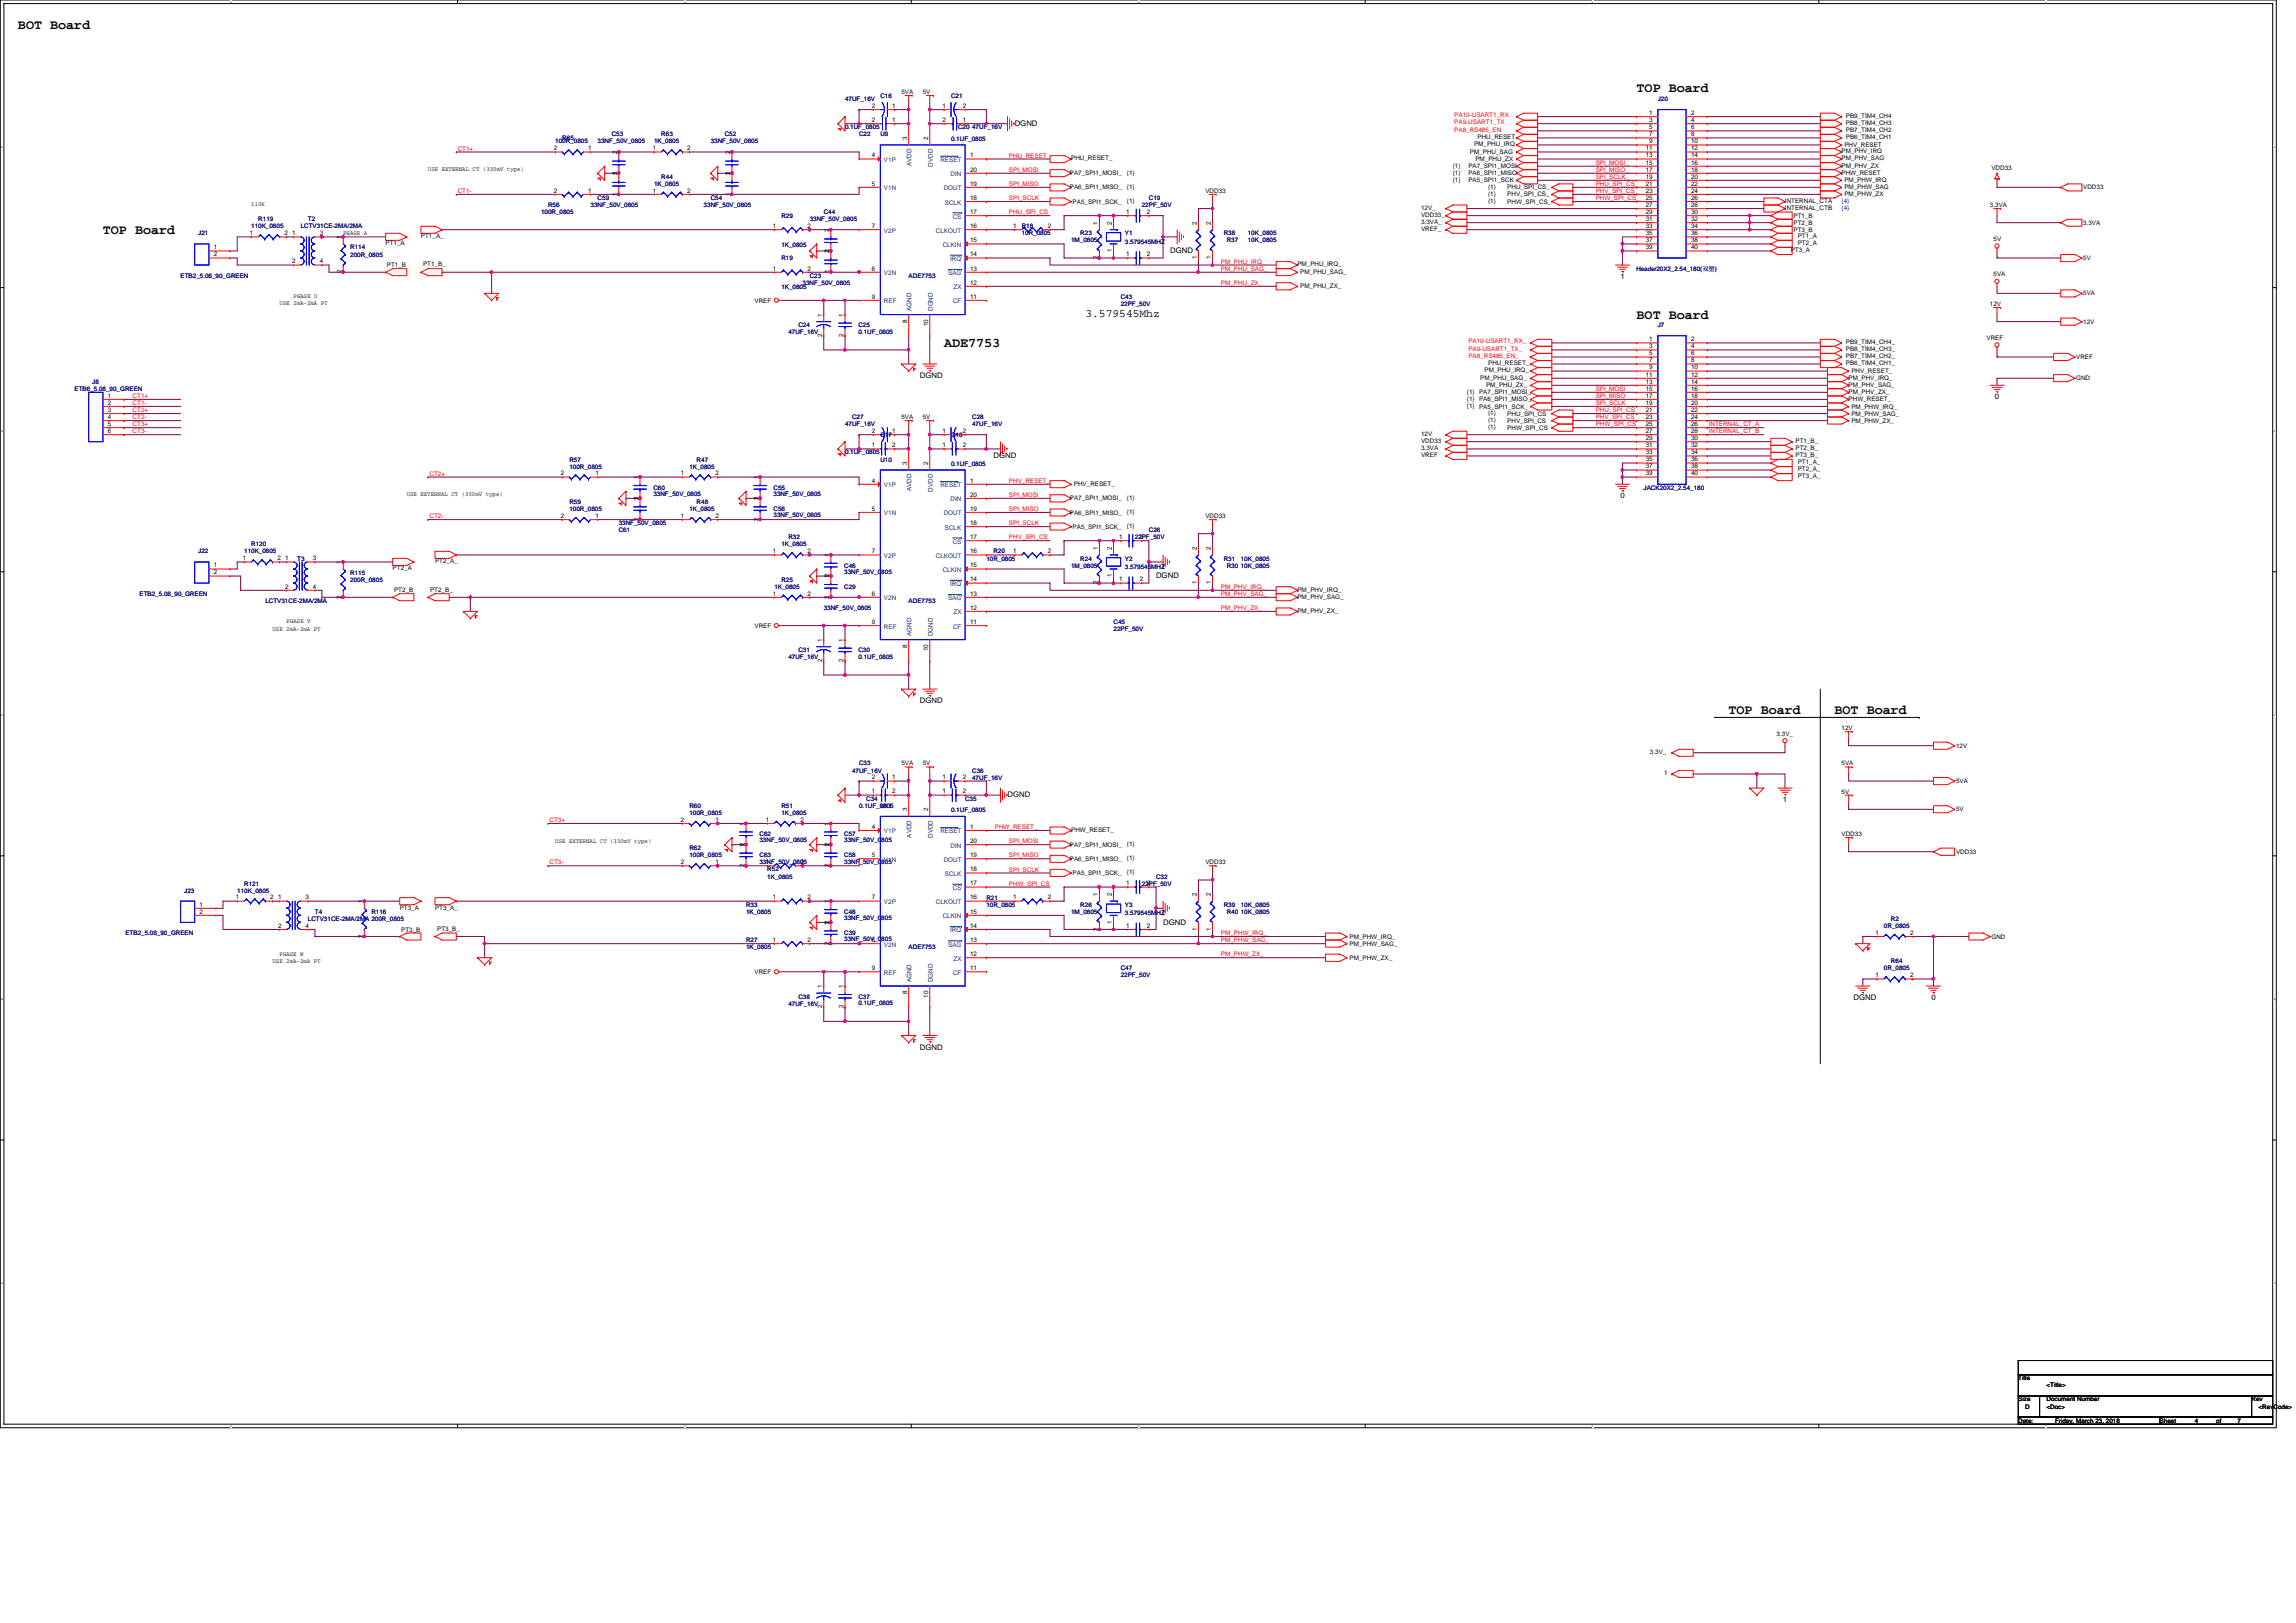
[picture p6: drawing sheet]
<svg xmlns="http://www.w3.org/2000/svg" width="297mm" height="210mm" viewBox="0 0 297 210" stroke-linecap="round" stroke-linejoin="round" font-family="sans-serif">
<defs><g id="words">
<g font-size="1.7">
<text x="2.3" y="3.7">BOT Board</text>
<text x="211.7" y="11.9">TOP Board</text>
<text x="13.3" y="30.2">TOP Board</text>
<text x="211.7" y="41.2">BOT Board</text>
<text x="122.1" y="44.9">ADE7753</text>
<text x="223.6" y="92.4">TOP Board</text>
<text x="237.3" y="92.4">BOT Board</text>
</g>
<text font-size="1.5" x="140.4" y="41">3.579545Mhz</text>
<g font-size="1">
<text x="131.3" y="16.3">DGND</text>
<text x="151.4" y="32.7">DGND</text>
<text x="209.6" y="36.1">1</text>
<text x="119" y="48.9">DGND</text>
<text x="258.1" y="51.7">0</text>
<text x="128.5" y="59.3">DGND</text>
<text x="209.6" y="64.5">0</text>
<text x="149.6" y="74.8">DGND</text>
<text x="119" y="91">DGND</text>
<text x="130.3" y="103.1">DGND</text>
<text x="230.6" y="103.8">1</text>
<text x="150.5" y="119.6">DGND</text>
<text x="239.8" y="129.4">DGND</text>
<text x="249.9" y="129.4">0</text>
<text x="119" y="135.8">DGND</text>
</g>
<g font-size=".8" fill="#000080">
<text x="79.1" y="17.7">C53</text>
<text x="85.6" y="17.7">R63</text>
<text x="93.8" y="17.7">C52</text>
<text x="109.3" y="16.7">0.1UF_0805</text>
<text x="109.3" y="13.1">47UF_16V</text>
<text x="111.1" y="17.7">C22</text>
<text x="113.9" y="12.6">C16</text>
<text x="113.9" y="17.7">U9</text>
<text x="123" y="12.6">C21</text>
<text x="123.9" y="16.7">C20</text>
<text x="125.8" y="16.7">47UF_16V</text>
<text x="214.5" y="13.1">J20</text>
<text x="71.8" y="18.6">100R_0805</text>
<text x="72.7" y="18.1">R65</text>
<text x="77.3" y="18.6">33NF_50V_0805</text>
<text x="84.6" y="18.6">1K_0805</text>
<text x="85.6" y="23.1">R44</text>
<text x="91.9" y="18.6">33NF_50V_0805</text>
<text x="123" y="18.2">0.1UF_0805</text>
<text x="32.5" y="29.5">110K_0805</text>
<text x="33.4" y="28.6">R119</text>
<text x="38.9" y="29.5">LCTV31CE-2MA/2MA</text>
<text x="39.8" y="28.6">T2</text>
<text x="70" y="27.7">100R_0805</text>
<text x="70.9" y="26.8">R56</text>
<text x="76.4" y="26.8">33NF_50V_0805</text>
<text x="77.3" y="25.9">C59</text>
<text x="84.6" y="24">1K_0805</text>
<text x="91" y="26.8">33NF_50V_0805</text>
<text x="91.9" y="25.9">C54</text>
<text x="101.1" y="28.2">R29</text>
<text x="104.8" y="28.6">33NF_50V_0805</text>
<text x="106.6" y="27.7">C44</text>
<text x="132.2" y="29.5">R18</text>
<text x="147.7" y="26.8">22PF_50V</text>
<text x="148.6" y="25.9">C19</text>
<text x="23.4" y="35.9">ETB2_5.08_90_GREEN</text>
<text x="25.7" y="30.4">J21</text>
<text x="45.3" y="32.3">R114</text>
<text x="45.3" y="33.2">200R_0805</text>
<text x="101.1" y="31.9">1K_0805</text>
<text x="101.1" y="33.7">R19</text>
<text x="104.8" y="35.9">C23</text>
<text x="117.6" y="35.9">ADE7753</text>
<text x="132.2" y="30.4">10R_0805</text>
<text x="138.6" y="31.4">1M_0805</text>
<text x="139.8" y="30.4">R23</text>
<text x="145.5" y="30.4">Y1</text>
<text x="145.5" y="31.5">3.579545MHZ</text>
<text x="158.3" y="30.4">R38</text>
<text x="158.7" y="31.4">R37</text>
<text x="161.4" y="30.4">10K_0805</text>
<text x="161.4" y="31.4">10K_0805</text>
<text x="211.7" y="35">Header20X2_2.54_180(双塑)</text>
<text x="101.1" y="37.4">1K_0805</text>
<text x="103.8" y="36.9">33NF_50V_0805</text>
<text x="145" y="38.7">C43</text>
<text x="145" y="39.6">22PF_50V</text>
<text x="102" y="43.2">47UF_16V</text>
<text x="103.3" y="42.3">C24</text>
<text x="111.1" y="42.3">C25</text>
<text x="111.1" y="43.2">0.1UF_0805</text>
<text x="214.5" y="42.3">J7</text>
<text x="9.6" y="50.6">ETB6_5.08_90_GREEN</text>
<text x="11.9" y="49.7">J8</text>
<text x="73.7" y="59.7">R57</text>
<text x="90.1" y="59.7">R47</text>
<text x="109.3" y="55.1">47UF_16V</text>
<text x="109.3" y="58.8">0.1UF_0805</text>
<text x="110.2" y="54.2">C27</text>
<text x="113.9" y="59.7">U10</text>
<text x="113.9" y="56.5">C17</text>
<text x="123" y="56.5">C18</text>
<text x="125.8" y="54.2">C28</text>
<text x="125.8" y="55.1">47UF_16V</text>
<text x="73.7" y="60.6">100R_0805</text>
<text x="73.7" y="65.2">R59</text>
<text x="84.5" y="63.4">C60</text>
<text x="84.5" y="64.2">33NF_50V_0805</text>
<text x="89.2" y="60.6">1K_0805</text>
<text x="90.1" y="65.2">R48</text>
<text x="100.1" y="63.4">C55</text>
<text x="100.1" y="64.2">33NF_50V_0805</text>
<text x="123" y="60.3">0.1UF_0805</text>
<text x="212.6" y="63.4">JACK20X2_2.54_180</text>
<text x="25.7" y="71.6">J22</text>
<text x="31.6" y="71.6">110K_0805</text>
<text x="32.5" y="70.7">R120</text>
<text x="73.7" y="66.1">100R_0805</text>
<text x="80" y="68.9">C61</text>
<text x="80" y="67.9">33NF_50V_0805</text>
<text x="89.2" y="66.1">1K_0805</text>
<text x="100.1" y="66.1">C56</text>
<text x="100.1" y="66.9">33NF_50V_0805</text>
<text x="101.1" y="70.7">1K_0805</text>
<text x="102" y="69.8">R32</text>
<text x="128.5" y="71.6">R20</text>
<text x="146.8" y="69.8">22PF_50V</text>
<text x="148.6" y="68.9">C26</text>
<text x="18.1" y="77.1">ETB2_5.08_90_GREEN</text>
<text x="34.3" y="78">LCTV31CE-2MA/2MA</text>
<text x="38.5" y="72.6">T3</text>
<text x="45.3" y="74.3">R115</text>
<text x="45.3" y="75.2">200R_0805</text>
<text x="100.2" y="76.2">1K_0805</text>
<text x="101.1" y="75.2">R25</text>
<text x="109.2" y="73.4">C46</text>
<text x="109.2" y="74.3">33NF_50V_0805</text>
<text x="109.2" y="76.2">C29</text>
<text x="117.6" y="78">ADE7753</text>
<text x="127.6" y="72.5">10R_0805</text>
<text x="138.6" y="73.4">1M_0805</text>
<text x="139.8" y="72.5">R24</text>
<text x="145.5" y="72.5">Y2</text>
<text x="145.5" y="73.6">3.579545MHZ</text>
<text x="158.3" y="72.5">R31</text>
<text x="158.7" y="73.4">R30 10K_0805</text>
<text x="160.5" y="72.5">10K_0805</text>
<text x="106.6" y="78.9">33NF_50V_0805</text>
<text x="144.1" y="80.7">C45</text>
<text x="144.1" y="81.7">22PF_50V</text>
<text x="102" y="85.3">47UF_16V</text>
<text x="103.3" y="84.4">C31</text>
<text x="111.1" y="84.4">C30</text>
<text x="111.1" y="85.2">0.1UF_0805</text>
<text x="110.2" y="99.9">47UF_16V</text>
<text x="111.1" y="99">C33</text>
<text x="125.8" y="99.9">C36</text>
<text x="125.8" y="100.9">47UF_16V</text>
<text x="89.2" y="104.5">R60</text>
<text x="89.2" y="105.4">100R_0805</text>
<text x="101.1" y="104.5">R51</text>
<text x="101.1" y="105.4">1K_0805</text>
<text x="111.1" y="104.5">0.1UF_0805</text>
<text x="112.1" y="103.6">C34</text>
<text x="113.9" y="104.5">U11</text>
<text x="123" y="105.1">0.1UF_0805</text>
<text x="124.9" y="103.6">C35</text>
<text x="89.2" y="110">R62</text>
<text x="89.2" y="110.9">100R_0805</text>
<text x="98.3" y="110.9">C63</text>
<text x="98.3" y="111.7">33NF_50V_0805</text>
<text x="98.3" y="108.2">C62</text>
<text x="98.3" y="109">33NF_50V_0805</text>
<text x="99.3" y="112.7">R52</text>
<text x="99.3" y="113.7">1K_0805</text>
<text x="109.2" y="108.2">C57</text>
<text x="109.2" y="109">33NF_50V_0805</text>
<text x="109.2" y="110.9">C58</text>
<text x="109.2" y="111.7">33NF_50V_0805</text>
<text x="149.6" y="113.7">C32</text>
<text x="23.8" y="115.5">J23</text>
<text x="30.7" y="115.5">110K_0805</text>
<text x="31.6" y="114.6">R121</text>
<text x="39.8" y="119.1">LCTV31CE-2MA/2MA 200R_0805</text>
<text x="40.7" y="118.2">T4</text>
<text x="48" y="118.2">R116</text>
<text x="96.5" y="117.3">R33</text>
<text x="96.5" y="118.2">1K_0805</text>
<text x="109.2" y="118.2">C48</text>
<text x="109.2" y="119">33NF_50V_0805</text>
<text x="127.6" y="116.4">R21</text>
<text x="127.6" y="117.3">10R_0805</text>
<text x="138.6" y="118.2">1M_0805</text>
<text x="139.8" y="117.3">R26</text>
<text x="145.5" y="117.3">Y3</text>
<text x="145.5" y="118.4">3.579545MHZ</text>
<text x="147.7" y="114.6">22PF_50V</text>
<text x="158.3" y="117.3">R39</text>
<text x="158.7" y="118.2">R40 10K_0805</text>
<text x="160.5" y="117.3">10K_0805</text>
<text x="244.6" y="119.1">R2</text>
<text x="16.2" y="121">ETB2_5.08_90_GREEN</text>
<text x="96.5" y="121.9">R27</text>
<text x="96.5" y="122.8">1K_0805</text>
<text x="109.2" y="121">C39</text>
<text x="109.2" y="121.8">33NF_50V_0805</text>
<text x="117.6" y="122.8">ADE7753</text>
<text x="145" y="125.5">C47</text>
<text x="243.7" y="125.5">0R_0805</text>
<text x="243.7" y="120.1">0R_0805</text>
<text x="244.6" y="124.6">R64</text>
<text x="102" y="130.1">47UF_16V</text>
<text x="103.3" y="129.2">C38</text>
<text x="111.1" y="129.2">C37</text>
<text x="111.1" y="130">0.1UF_0805</text>
<text x="145" y="126.4">22PF_50V</text>
</g>
<g font-size=".8">
<text x="112.8" y="15.8">2</text>
<text x="112.8" y="14">2</text>
<text x="115.4" y="15.8">1</text>
<text x="115.4" y="14">1</text>
<text x="116.6" y="12.1">5VA</text>
<text x="119.4" y="12.1">5V</text>
<text x="121.9" y="15.8">2</text>
<text x="121.9" y="14">1</text>
<text x="124.6" y="15.8">1</text>
<text x="124.6" y="14">2</text>
<text x="213.4" y="14.9">1</text>
<text x="213.4" y="15.8">3</text>
<text x="213.4" y="16.7">5</text>
<text x="213.4" y="17.6">7</text>
<text x="218.8" y="14.9">2</text>
<text x="218.8" y="15.8">4</text>
<text x="218.8" y="16.7">6</text>
<text x="218.8" y="17.6">8</text>
<text x="238.8" y="17.1">PB7_TIM4_CH2</text>
<text x="238.8" y="16.2">PB8_TIM4_CH3</text>
<text x="238.8" y="15.3">PB9_TIM4_CH4</text>
<text x="55.4" y="22.1">USE EXTERNAL CT (330mV type)</text>
<text x="71.6" y="19.5">2</text>
<text x="76.1" y="19.5">1</text>
<text x="79.8" y="22.7" transform="rotate(-90 79.8 22.7)">21</text>
<text x="79.8" y="19.9" transform="rotate(-90 79.8 19.9)">2</text>
<text x="84.5" y="19.5">1</text>
<text x="88.9" y="19.5">2</text>
<text x="94.5" y="22.7" transform="rotate(-90 94.5 22.7)">21</text>
<text x="94.5" y="19.9" transform="rotate(-90 94.5 19.9)">2</text>
<text x="112.8" y="20.4">4</text>
<text x="117.3" y="18.1" transform="rotate(-90 117.3 18.1)">3</text>
<text x="120.1" y="18.1" transform="rotate(-90 120.1 18.1)">2</text>
<text x="125.5" y="20.4">1</text>
<text x="125.5" y="22.2">20</text>
<text x="138.4" y="22.7">PA7_SPI1_MOSI_</text>
<text x="138.6" y="20.7">PHU_RESET_</text>
<text x="145.8" y="22.6">{1}</text>
<text x="188" y="21.7">{1}</text>
<text x="188" y="22.6">{1}</text>
<text x="188" y="23.5">{1}</text>
<text x="190" y="21.8">PA7_SPI1_MOSI</text>
<text x="190" y="22.7">PA6_SPI1_MISO</text>
<text x="190" y="23.6">PA5_SPI1_SCK</text>
<text x="190.2" y="19.9">PM_PHU_SAG</text>
<text x="190.7" y="18.9">PM_PHU_IRQ</text>
<text x="190.9" y="20.8">PM_PHU_ZX</text>
<text x="191.2" y="18">PHU_RESET</text>
<text x="212.9" y="19.5">11</text>
<text x="212.9" y="20.4">13</text>
<text x="212.9" y="21.3">15</text>
<text x="212.9" y="22.2">17</text>
<text x="212.9" y="23.1">19</text>
<text x="213.4" y="18.5">9</text>
<text x="218.8" y="18.5">10</text>
<text x="218.8" y="19.5">12</text>
<text x="218.8" y="20.4">14</text>
<text x="218.8" y="21.3">16</text>
<text x="218.8" y="22.2">18</text>
<text x="218.8" y="23.1">20</text>
<text x="238.2" y="22.6">PHW_RESET</text>
<text x="238.2" y="21.7">PM_PHV_ZX</text>
<text x="238.2" y="20.7">PM_PHV_SAG</text>
<text x="238.2" y="19.8">PM_PHV_IRQ</text>
<text x="238.6" y="19">PHV_RESET</text>
<text x="238.6" y="23.6">PM_PHW_IRQ</text>
<text x="238.8" y="18">PB6_TIM4_CH1</text>
<text x="257.6" y="22">VDD33</text>
<text x="32.5" y="26.7">110K</text>
<text x="71.6" y="24.9">2</text>
<text x="76.1" y="24.9">1</text>
<text x="79.8" y="25.3" transform="rotate(-90 79.8 25.3)">1</text>
<text x="84.5" y="24.9">1</text>
<text x="88.9" y="24.9">2</text>
<text x="94.5" y="25.3" transform="rotate(-90 94.5 25.3)">1</text>
<text x="100" y="29.5">1</text>
<text x="104.5" y="29.5">2</text>
<text x="112.8" y="24">5</text>
<text x="112.8" y="29.5">7</text>
<text x="125.5" y="25.9">18</text>
<text x="125.5" y="24">19</text>
<text x="125.5" y="29.5">16</text>
<text x="125.5" y="27.7">17</text>
<text x="131.1" y="29.5">1</text>
<text x="135.5" y="29.5">2</text>
<text x="138.4" y="24.5">PA6_SPI1_MISO_</text>
<text x="138.8" y="26.3">PA5_SPI1_SCK_</text>
<text x="142" y="29.1" transform="rotate(-90 142 29.1)">1</text>
<text x="143.8" y="29.1" transform="rotate(-90 143.8 29.1)">2</text>
<text x="145.7" y="27.7">1</text>
<text x="145.8" y="24.4">{1}</text>
<text x="145.8" y="26.2">{1}</text>
<text x="148.4" y="27.7">2</text>
<text x="154.8" y="29.1" transform="rotate(-90 154.8 29.1)">2</text>
<text x="156" y="25">VDD33</text>
<text x="156.7" y="29.1" transform="rotate(-90 156.7 29.1)">2</text>
<text x="183.9" y="29.9">VREF_</text>
<text x="183.9" y="28.1">VDD33_</text>
<text x="183.9" y="27.2">12V_</text>
<text x="183.9" y="29">3.3VA_</text>
<text x="192.5" y="24.4">{1}</text>
<text x="192.5" y="25.3">{1}</text>
<text x="192.5" y="26.2">{1}</text>
<text x="195" y="24.5">PHU_SPI_CS_</text>
<text x="195" y="25.4">PHV_SPI_CS_</text>
<text x="195" y="26.3">PHW_SPI_CS_</text>
<text x="212.9" y="24">21</text>
<text x="212.9" y="24.9">23</text>
<text x="212.9" y="25.9">25</text>
<text x="212.9" y="26.8">27</text>
<text x="212.9" y="27.7">29</text>
<text x="212.9" y="28.6">31</text>
<text x="212.9" y="29.5">33</text>
<text x="218.8" y="24">22</text>
<text x="218.8" y="24.9">24</text>
<text x="218.8" y="25.9">26</text>
<text x="218.8" y="26.8">28</text>
<text x="218.8" y="27.7">30</text>
<text x="218.8" y="28.6">32</text>
<text x="218.8" y="29.5">34</text>
<text x="230.9" y="26.2">INTERNAL_CTA</text>
<text x="230.9" y="27.2">INTERNAL_CTB</text>
<text x="232" y="29.1">PT2_B</text>
<text x="232" y="30">PT3_B</text>
<text x="232" y="28.2">PT1_B</text>
<text x="238.6" y="24.5">PM_PHW_SAG</text>
<text x="238.6" y="25.4">PM_PHW_ZX</text>
<text x="257.4" y="26.8">3.3VA</text>
<text x="269.5" y="24.5">VDD33</text>
<text x="269.5" y="29.1">3.3VA</text>
<text x="27.7" y="32.3">1</text>
<text x="27.7" y="33.2">2</text>
<text x="32.3" y="30.4">1</text>
<text x="36.8" y="30.4">2</text>
<text x="37.8" y="30.4">1</text>
<text x="37.8" y="34.1">2</text>
<text x="41.4" y="30.4">3</text>
<text x="41.4" y="34.1">4</text>
<text x="44.2" y="35.4" transform="rotate(-90 44.2 35.4)">2</text>
<text x="44.2" y="30.9" transform="rotate(-90 44.2 30.9)">1</text>
<text x="44.4" y="30.4">PHASE A</text>
<text x="49.9" y="31.7">PT1_A</text>
<text x="50.1" y="34.6">PT1_B</text>
<text x="54.5" y="30.8">PT1_A_</text>
<text x="54.7" y="34.5">PT1_B_</text>
<text x="100" y="35">1</text>
<text x="104.5" y="35">2</text>
<text x="107.3" y="35.4" transform="rotate(-90 107.3 35.4)">1</text>
<text x="107.3" y="32.7" transform="rotate(-90 107.3 32.7)">21</text>
<text x="107.3" y="30" transform="rotate(-90 107.3 30)">2</text>
<text x="112.8" y="35">6</text>
<text x="125.5" y="31.3">15</text>
<text x="125.5" y="33.2">14</text>
<text x="125.5" y="35">13</text>
<text x="142" y="33.5" transform="rotate(-90 142 33.5)">2</text>
<text x="143.8" y="32.6" transform="rotate(-90 143.8 32.6)">1</text>
<text x="145.7" y="33.2">1</text>
<text x="148.4" y="33.2">2</text>
<text x="154.8" y="33.5" transform="rotate(-90 154.8 33.5)">1</text>
<text x="156.7" y="33.5" transform="rotate(-90 156.7 33.5)">1</text>
<text x="167.8" y="34.5">PM_PHU_IRQ_</text>
<text x="168.2" y="35.5">PM_PHU_SAG_</text>
<text x="212.9" y="30.4">35</text>
<text x="212.9" y="31.3">37</text>
<text x="212.9" y="32.3">39</text>
<text x="218.8" y="30.4">36</text>
<text x="218.8" y="31.3">38</text>
<text x="218.8" y="32.3">40</text>
<text x="231.7" y="32.6">PT3_A</text>
<text x="232.6" y="30.8">PT1_A</text>
<text x="232.6" y="31.7">PT2_A</text>
<text x="257.9" y="31.2">5V</text>
<text x="257.9" y="35.8">5VA</text>
<text x="269.5" y="33.7">5V</text>
<text x="36.2" y="39.5">USE 2mA-2mA PT</text>
<text x="38" y="38.6">PHASE U</text>
<text x="97.6" y="39.1">VREF</text>
<text x="106.4" y="41" transform="rotate(-90 106.4 41)">1</text>
<text x="109.1" y="41" transform="rotate(-90 109.1 41)">1</text>
<text x="112.8" y="38.7">9</text>
<text x="117.3" y="41.8" transform="rotate(-90 117.3 41.8)">8</text>
<text x="125.5" y="36.8">12</text>
<text x="125.5" y="38.7">11</text>
<text x="168.2" y="37.3">PM_PHU_ZX_</text>
<text x="257.4" y="39.6">12V</text>
<text x="269.5" y="38.2">5VA</text>
<text x="269.5" y="41.9">12V</text>
<text x="106.4" y="43.6" transform="rotate(-90 106.4 43.6)">2</text>
<text x="109.1" y="43.6" transform="rotate(-90 109.1 43.6)">2</text>
<text x="120.1" y="42.2" transform="rotate(-90 120.1 42.2)">10</text>
<text x="192.5" y="47.3">PHU_RESET_</text>
<text x="213.4" y="44.2">1</text>
<text x="213.4" y="45.1">3</text>
<text x="213.4" y="46">5</text>
<text x="213.4" y="46.9">7</text>
<text x="213.4" y="47.8">9</text>
<text x="218.8" y="44.2">2</text>
<text x="218.8" y="45.1">4</text>
<text x="218.8" y="46">6</text>
<text x="218.8" y="46.9">8</text>
<text x="218.8" y="47.8">10</text>
<text x="238.8" y="46.4">PB7_TIM4_CH2_</text>
<text x="238.8" y="45.4">PB8_TIM4_CH3_</text>
<text x="238.8" y="44.5">PB9_TIM4_CH4_</text>
<text x="238.8" y="47.3">PB6_TIM4_CH1_</text>
<text x="257" y="44">VREF</text>
<text x="268.6" y="46.4">VREF</text>
<text x="13.9" y="51.5">1</text>
<text x="13.9" y="52.4">2</text>
<text x="13.9" y="53.3">3</text>
<text x="189.8" y="50.9">{1}</text>
<text x="189.8" y="51.8">{1}</text>
<text x="189.8" y="52.7">{1}</text>
<text x="191.3" y="51">PA7_SPI1_MOSI_</text>
<text x="191.3" y="51.9">PA6_SPI1_MISO_</text>
<text x="191.3" y="52.9">PA5_SPI1_SCK_</text>
<text x="191.5" y="49.2">PM_PHU_SAG_</text>
<text x="192.1" y="48.2">PM_PHU_IRQ_</text>
<text x="192.3" y="50.1">PM_PHU_ZX_</text>
<text x="192.5" y="53.7">{1}</text>
<text x="195" y="53.8">PHU_SPI_CS</text>
<text x="212.9" y="48.7">11</text>
<text x="212.9" y="49.6">13</text>
<text x="212.9" y="50.5">15</text>
<text x="212.9" y="51.5">17</text>
<text x="212.9" y="52.4">19</text>
<text x="212.9" y="53.3">21</text>
<text x="218.8" y="48.7">12</text>
<text x="218.8" y="49.6">14</text>
<text x="218.8" y="50.5">16</text>
<text x="218.8" y="51.5">18</text>
<text x="218.8" y="52.4">20</text>
<text x="218.8" y="53.3">22</text>
<text x="239.2" y="50.9">PM_PHV_ZX_</text>
<text x="239.2" y="51.8">PHW_RESET_</text>
<text x="239.2" y="49.1">PM_PHV_IRQ_</text>
<text x="239.2" y="50">PM_PHV_SAG_</text>
<text x="239.5" y="48.3">PHV_RESET_</text>
<text x="239.5" y="53.8">PM_PHW_SAG_</text>
<text x="239.5" y="52.9">PM_PHW_IRQ_</text>
<text x="268.6" y="49.2">GND</text>
<text x="13.9" y="54.2">4</text>
<text x="13.9" y="55.1">5</text>
<text x="13.9" y="56">6</text>
<text x="112.8" y="56">2</text>
<text x="112.8" y="57.9">1</text>
<text x="115.4" y="56">1</text>
<text x="115.4" y="57.9">2</text>
<text x="116.6" y="54.2">5VA</text>
<text x="119.4" y="54.2">5V</text>
<text x="121.9" y="57.9">1</text>
<text x="121.9" y="56">1</text>
<text x="124.6" y="57.9">2</text>
<text x="124.6" y="56">2</text>
<text x="183.9" y="59.2">VREF</text>
<text x="183.9" y="57.3">VDD33</text>
<text x="183.9" y="56.4">12V</text>
<text x="183.9" y="58.3">3.3VA</text>
<text x="192.5" y="54.6">{1}</text>
<text x="192.5" y="55.5">{1}</text>
<text x="195" y="54.7">PHV_SPI_CS</text>
<text x="195" y="55.6">PHW_SPI_CS</text>
<text x="212.9" y="54.2">23</text>
<text x="212.9" y="55.1">25</text>
<text x="212.9" y="56">27</text>
<text x="212.9" y="56.9">29</text>
<text x="212.9" y="57.9">31</text>
<text x="212.9" y="58.8">33</text>
<text x="212.9" y="59.7">35</text>
<text x="218.8" y="54.2">24</text>
<text x="218.8" y="55.1">26</text>
<text x="218.8" y="56">28</text>
<text x="218.8" y="56.9">30</text>
<text x="218.8" y="57.9">32</text>
<text x="218.8" y="58.8">34</text>
<text x="218.8" y="59.7">36</text>
<text x="232.3" y="57.3">PT1_B_</text>
<text x="232.3" y="58.3">PT2_B_</text>
<text x="232.3" y="59.2">PT3_B_</text>
<text x="239.5" y="54.7">PM_PHW_ZX_</text>
<text x="52.6" y="64.2">USE EXTERNAL CT (330mV type)</text>
<text x="72.6" y="61.5">2</text>
<text x="77" y="61.5">1</text>
<text x="82.6" y="64.7" transform="rotate(-90 82.6 64.7)">12</text>
<text x="82.6" y="62" transform="rotate(-90 82.6 62)">1</text>
<text x="88.1" y="61.5">1</text>
<text x="92.6" y="61.5">2</text>
<text x="98.1" y="64.7" transform="rotate(-90 98.1 64.7)">12</text>
<text x="98.1" y="62" transform="rotate(-90 98.1 62)">1</text>
<text x="112.8" y="62.4">4</text>
<text x="117.3" y="60.2" transform="rotate(-90 117.3 60.2)">3</text>
<text x="120.1" y="60.2" transform="rotate(-90 120.1 60.2)">2</text>
<text x="125.5" y="62.4">1</text>
<text x="125.5" y="64.3">20</text>
<text x="138.4" y="64.7">PA7_SPI1_MOSI_</text>
<text x="138.9" y="62.9">PHV_RESET_</text>
<text x="145.8" y="64.6">{1}</text>
<text x="212.9" y="60.6">37</text>
<text x="212.9" y="61.5">39</text>
<text x="218.8" y="60.6">38</text>
<text x="218.8" y="61.5">40</text>
<text x="232.6" y="60.1">PT1_A_</text>
<text x="232.6" y="61">PT2_A_</text>
<text x="232.6" y="61.9">PT3_A_</text>
<text x="72.6" y="67">2</text>
<text x="77" y="67">1</text>
<text x="82.6" y="67.4" transform="rotate(-90 82.6 67.4)">2</text>
<text x="88.1" y="67">1</text>
<text x="92.6" y="67">2</text>
<text x="98.1" y="67.4" transform="rotate(-90 98.1 67.4)">2</text>
<text x="100" y="71.6">1</text>
<text x="104.5" y="71.6">2</text>
<text x="112.8" y="66.1">5</text>
<text x="112.8" y="71.6">7</text>
<text x="125.5" y="67.9">18</text>
<text x="125.5" y="66.1">19</text>
<text x="125.5" y="71.6">16</text>
<text x="125.5" y="69.7">17</text>
<text x="131.1" y="71.6">1</text>
<text x="135.5" y="71.6">2</text>
<text x="138.4" y="66.6">PA6_SPI1_MISO_</text>
<text x="138.8" y="68.4">PA5_SPI1_SCK_</text>
<text x="142" y="71.2" transform="rotate(-90 142 71.2)">1</text>
<text x="143.8" y="71.2" transform="rotate(-90 143.8 71.2)">2</text>
<text x="144.8" y="69.7">1</text>
<text x="145.8" y="66.5">{1}</text>
<text x="145.8" y="68.3">{1}</text>
<text x="147.4" y="69.7">2</text>
<text x="154.8" y="71.2" transform="rotate(-90 154.8 71.2)">2</text>
<text x="156" y="67">VDD33</text>
<text x="156.7" y="71.2" transform="rotate(-90 156.7 71.2)">2</text>
<text x="27.7" y="73.4">1</text>
<text x="27.7" y="74.3">2</text>
<text x="31.4" y="72.5">1</text>
<text x="35.9" y="72.5">2</text>
<text x="36.9" y="72.5">1</text>
<text x="36.9" y="76.2">2</text>
<text x="40.5" y="72.5">3</text>
<text x="40.5" y="76.2">4</text>
<text x="44.2" y="77.4" transform="rotate(-90 44.2 77.4)">2</text>
<text x="44.2" y="73" transform="rotate(-90 44.2 73)">1</text>
<text x="50.8" y="73.8">PT2_A</text>
<text x="51" y="76.6">PT2_B</text>
<text x="55.6" y="76.5">PT2_B_</text>
<text x="56.3" y="72.9">PT2_A_</text>
<text x="100" y="77.1">1</text>
<text x="104.5" y="77.1">2</text>
<text x="107.3" y="77.4" transform="rotate(-90 107.3 77.4)">2</text>
<text x="107.3" y="74.8" transform="rotate(-90 107.3 74.8)">12</text>
<text x="107.3" y="72.1" transform="rotate(-90 107.3 72.1)">1</text>
<text x="112.8" y="77.1">6</text>
<text x="125.5" y="73.4">15</text>
<text x="125.5" y="75.2">14</text>
<text x="125.5" y="77.1">13</text>
<text x="142" y="75.6" transform="rotate(-90 142 75.6)">2</text>
<text x="143.8" y="74.7" transform="rotate(-90 143.8 74.7)">1</text>
<text x="144.8" y="75.2">1</text>
<text x="147.4" y="75.2">2</text>
<text x="154.8" y="75.6" transform="rotate(-90 154.8 75.6)">1</text>
<text x="156.7" y="75.6" transform="rotate(-90 156.7 75.6)">1</text>
<text x="167.8" y="76.5">PM_PHV_IRQ_</text>
<text x="167.8" y="77.4">PM_PHV_SAG_</text>
<text x="35.3" y="81.6">USE 2mA-2mA PT</text>
<text x="37.1" y="80.6">PHASE V</text>
<text x="97.6" y="81.2">VREF</text>
<text x="106.4" y="83" transform="rotate(-90 106.4 83)">1</text>
<text x="109.1" y="83" transform="rotate(-90 109.1 83)">1</text>
<text x="112.8" y="80.7">9</text>
<text x="117.3" y="83.8" transform="rotate(-90 117.3 83.8)">8</text>
<text x="125.5" y="78.9">12</text>
<text x="125.5" y="80.7">11</text>
<text x="167.8" y="79.3">PM_PHV_ZX_</text>
<text x="106.4" y="85.7" transform="rotate(-90 106.4 85.7)">2</text>
<text x="109.1" y="85.7" transform="rotate(-90 109.1 85.7)">2</text>
<text x="120.1" y="84.3" transform="rotate(-90 120.1 84.3)">10</text>
<text x="229.8" y="95.2">3.3V_</text>
<text x="238.2" y="94.4">12V</text>
<text x="112.8" y="100.8">2</text>
<text x="115.4" y="100.8">1</text>
<text x="116.6" y="99">5VA</text>
<text x="119.4" y="99">5V</text>
<text x="121.9" y="100.8">1</text>
<text x="124.6" y="100.8">2</text>
<text x="213.5" y="97.6">3.3V_</text>
<text x="215.3" y="100.3">1</text>
<text x="238.2" y="99">5VA</text>
<text x="253.1" y="96.7">12V</text>
<text x="253.1" y="101.3">5VA</text>
<text x="88.1" y="106.3">2</text>
<text x="92.6" y="106.3">1</text>
<text x="96.3" y="106.8" transform="rotate(-90 96.3 106.8)">1</text>
<text x="99.1" y="106.3">1</text>
<text x="103.5" y="106.3">2</text>
<text x="107.3" y="106.8" transform="rotate(-90 107.3 106.8)">1</text>
<text x="112.8" y="102.7">1</text>
<text x="112.8" y="107.2">4</text>
<text x="115.4" y="102.7">2</text>
<text x="117.3" y="105" transform="rotate(-90 117.3 105)">3</text>
<text x="120.1" y="105" transform="rotate(-90 120.1 105)">2</text>
<text x="121.9" y="102.7">1</text>
<text x="124.6" y="102.7">2</text>
<text x="125.5" y="107.2">1</text>
<text x="138.6" y="107.6">PHW_RESET_</text>
<text x="238.2" y="102.7">5V</text>
<text x="253.1" y="105">5V</text>
<text x="71.8" y="109">USE EXTERNAL CT (330mV type)</text>
<text x="88.1" y="111.8">2</text>
<text x="92.6" y="111.8">1</text>
<text x="96.3" y="112.2" transform="rotate(-90 96.3 112.2)">2</text>
<text x="96.3" y="109.6" transform="rotate(-90 96.3 109.6)">12</text>
<text x="99.1" y="111.8">1</text>
<text x="103.5" y="111.8">2</text>
<text x="107.3" y="112.2" transform="rotate(-90 107.3 112.2)">2</text>
<text x="107.3" y="109.6" transform="rotate(-90 107.3 109.6)">12</text>
<text x="112.8" y="110.9">5</text>
<text x="125.5" y="112.7">18</text>
<text x="125.5" y="110.9">19</text>
<text x="125.5" y="109.1">20</text>
<text x="138.4" y="109.5">PA7_SPI1_MOSI_</text>
<text x="138.4" y="111.4">PA6_SPI1_MISO_</text>
<text x="138.8" y="113.2">PA5_SPI1_SCK_</text>
<text x="145.8" y="109.5">{1}</text>
<text x="145.8" y="111.3">{1}</text>
<text x="145.8" y="113.1">{1}</text>
<text x="156" y="111.8">VDD33</text>
<text x="238.2" y="108.2">VDD33</text>
<text x="253.1" y="110.4">VDD33</text>
<text x="25.8" y="117.3">1</text>
<text x="25.8" y="118.2">2</text>
<text x="30.5" y="116.4">1</text>
<text x="35" y="116.4">2</text>
<text x="36" y="116.4">1</text>
<text x="39.5" y="116.4">3</text>
<text x="46.9" y="116.9" transform="rotate(-90 46.9 116.9)">1</text>
<text x="51.7" y="117.7">PT3_A</text>
<text x="56.3" y="117.7">PT3_A_</text>
<text x="100" y="116.4">1</text>
<text x="104.5" y="116.4">2</text>
<text x="107.3" y="119.6" transform="rotate(-90 107.3 119.6)">12</text>
<text x="107.3" y="116.9" transform="rotate(-90 107.3 116.9)">1</text>
<text x="112.8" y="116.4">7</text>
<text x="125.5" y="118.2">15</text>
<text x="125.5" y="116.4">16</text>
<text x="125.5" y="114.6">17</text>
<text x="131.1" y="116.4">1</text>
<text x="135.5" y="116.4">2</text>
<text x="142" y="116" transform="rotate(-90 142 116)">1</text>
<text x="143.8" y="119.5" transform="rotate(-90 143.8 119.5)">1</text>
<text x="143.8" y="116" transform="rotate(-90 143.8 116)">2</text>
<text x="145.7" y="114.6">1</text>
<text x="148.4" y="114.6">2</text>
<text x="154.8" y="116" transform="rotate(-90 154.8 116)">2</text>
<text x="156.7" y="116" transform="rotate(-90 156.7 116)">2</text>
<text x="35.3" y="124.5">USE 2mA-2mA PT</text>
<text x="36" y="120">2</text>
<text x="36.2" y="123.6">PHASE W</text>
<text x="39.5" y="120">4</text>
<text x="46.9" y="121.3" transform="rotate(-90 46.9 121.3)">2</text>
<text x="51.9" y="120.5">PT3_B</text>
<text x="56.6" y="120.4">PT3_B_</text>
<text x="100" y="121.9">1</text>
<text x="104.5" y="121.9">2</text>
<text x="107.3" y="122.2" transform="rotate(-90 107.3 122.2)">2</text>
<text x="112.8" y="125.5">9</text>
<text x="112.8" y="121.9">6</text>
<text x="125.5" y="120">14</text>
<text x="125.5" y="121.9">13</text>
<text x="125.5" y="123.7">12</text>
<text x="125.5" y="125.5">11</text>
<text x="142" y="120.4" transform="rotate(-90 142 120.4)">2</text>
<text x="145.7" y="120">1</text>
<text x="148.4" y="120">2</text>
<text x="154.8" y="120.4" transform="rotate(-90 154.8 120.4)">1</text>
<text x="156.7" y="120.4" transform="rotate(-90 156.7 120.4)">1</text>
<text x="174.6" y="124.2">PM_PHW_ZX_</text>
<text x="174.6" y="122.3">PM_PHW_SAG_</text>
<text x="174.6" y="121.4">PM_PHW_IRQ_</text>
<text x="242.6" y="120.9">1</text>
<text x="247.1" y="120.9">2</text>
<text x="257.6" y="121.4">GND</text>
<text x="97.6" y="126">VREF</text>
<text x="106.4" y="130.5" transform="rotate(-90 106.4 130.5)">2</text>
<text x="106.4" y="127.8" transform="rotate(-90 106.4 127.8)">1</text>
<text x="109.1" y="130.5" transform="rotate(-90 109.1 130.5)">2</text>
<text x="109.1" y="127.8" transform="rotate(-90 109.1 127.8)">1</text>
<text x="117.3" y="128.7" transform="rotate(-90 117.3 128.7)">8</text>
<text x="120.1" y="129.1" transform="rotate(-90 120.1 129.1)">10</text>
<text x="242.6" y="126.4">1</text>
<text x="247.1" y="126.4">2</text>
<text x="261.1" y="178.6">Title</text>
<text x="264.8" y="179.5">&lt;Title&gt;</text>
<text x="261.1" y="181.3">Size</text>
<text x="261.1" y="184.1">Date:</text>
<text x="262" y="182.2">D</text>
<text x="264.8" y="181.3">Document Number</text>
<text x="264.8" y="182.2">&lt;Doc&gt;</text>
<text x="265.9" y="184.1">Friday, March 23, 2018</text>
<text x="279.4" y="184.1">Sheet</text>
<text x="284" y="184.1">4</text>
<text x="286.7" y="184.1">of</text>
<text x="289.5" y="184.1">7</text>
<text x="291.3" y="181.3">Rev</text>
<text x="292.2" y="182.2">&lt;RevCode&gt;</text>
</g>
<g font-size=".8" fill="#f00">
<text x="188.1" y="15.2">PA10-USART1_RX</text>
<text x="188.1" y="16.1">PA9-USART1_TX</text>
<text x="188.1" y="17.1">PA8_RS485_EN</text>
<text x="59.2" y="19.5">CT1+</text>
<text x="130.5" y="20.4">PHU_RESET_</text>
<text x="130.5" y="22.2">SPI_MOSI</text>
<text x="206.4" y="21.3">SPI_MOSI_</text>
<text x="206.4" y="22.2">SPI_MISO_</text>
<text x="206.4" y="23.1">SPI_SCLK_</text>
<text x="59.2" y="25">CT1-</text>
<text x="130.5" y="24">SPI_MISO</text>
<text x="130.5" y="25.9">SPI_SCLK</text>
<text x="130.5" y="27.7">PHU_SPI_CS</text>
<text x="206.4" y="25">PHV_SPI_CS_</text>
<text x="206.4" y="25.9">PHW_SPI_CS_</text>
<text x="206.4" y="24">PHU_SPI_CS_</text>
<text x="158" y="34.1">PM_PHU_IRQ_</text>
<text x="158" y="35">PM_PHU_SAG_</text>
<text x="158" y="36.9">PM_PHU_ZX_</text>
<text x="190" y="46.4">PA8_RS485_EN_</text>
<text x="190" y="45.4">PA9-USART1_TX_</text>
<text x="190" y="44.4">PA10-USART1_RX_</text>
<text x="17.2" y="51.5">CT1+</text>
<text x="17.2" y="52.4">CT1-</text>
<text x="17.2" y="53.3">CT2+</text>
<text x="206.4" y="50.6">SPI_MOSI</text>
<text x="206.4" y="51.5">SPI_MISO</text>
<text x="206.4" y="52.4">SPI_SCLK</text>
<text x="206.4" y="53.3">PHU_SPI_CS</text>
<text x="17.2" y="54.2">CT2-</text>
<text x="17.2" y="55.1">CT3+</text>
<text x="17.2" y="56">CT3-</text>
<text x="206.4" y="54.2">PHV_SPI_CS</text>
<text x="206.4" y="55.1">PHW_SPI_CS</text>
<text x="221.1" y="55.1">INTERNAL_CT_A</text>
<text x="221.1" y="56">INTERNAL_CT_B</text>
<text x="55.6" y="61.5">CT2+</text>
<text x="130.5" y="62.5">PHV_RESET_</text>
<text x="130.5" y="64.3">SPI_MOSI</text>
<text x="55.6" y="67">CT2-</text>
<text x="130.5" y="66.1">SPI_MISO</text>
<text x="130.5" y="67.9">SPI_SCLK</text>
<text x="130.5" y="69.8">PHV_SPI_CS</text>
<text x="158" y="76.2">PM_PHV_IRQ_</text>
<text x="158" y="77.1">PM_PHV_SAG_</text>
<text x="158" y="78.9">PM_PHV_ZX_</text>
<text x="71.1" y="106.3">CT3+</text>
<text x="128.7" y="107.3">PHW_RESET_</text>
<text x="71.1" y="111.8">CT3-</text>
<text x="130.5" y="109.1">SPI_MOSI</text>
<text x="130.5" y="110.9">SPI_MISO</text>
<text x="130.5" y="112.8">SPI_SCLK</text>
<text x="130.5" y="114.6">PHW_SPI_CS</text>
<text x="158" y="121">PM_PHW_IRQ_</text>
<text x="158" y="121.9">PM_PHW_SAG_</text>
<text x="158" y="123.7">PM_PHW_ZX_</text>
</g>
<g font-size=".8" fill="#004080">
<text x="114.4" y="21">V1P</text>
<text x="117.9" y="21.5" transform="rotate(-90 117.9 21.5)">AVDD</text>
<text x="120.7" y="21.5" transform="rotate(-90 120.7 21.5)">DVDD</text>
<text x="121.7" y="21">RESET</text>
<text x="123" y="22.8">DIN</text>
<text x="114.4" y="24.6">V1N</text>
<text x="122.1" y="24.6">DOUT</text>
<text x="122.2" y="26.5">SCLK</text>
<text x="123.3" y="28.3">CS</text>
<text x="114.4" y="30.1">V2P</text>
<text x="114.4" y="35.6">V2N</text>
<text x="121.1" y="30.1">CLKOUT</text>
<text x="122" y="31.9">CLKIN</text>
<text x="122.7" y="35.6">SAG</text>
<text x="122.9" y="33.8">IRQ</text>
<text x="114.4" y="39.2">REF</text>
<text x="117.9" y="40.2" transform="rotate(-90 117.9 40.2)">AGND</text>
<text x="120.7" y="40.2" transform="rotate(-90 120.7 40.2)">DGND</text>
<text x="123.3" y="39.2">CF</text>
<text x="123.4" y="37.4">ZX</text>
<text x="114.4" y="63">V1P</text>
<text x="117.9" y="63.6" transform="rotate(-90 117.9 63.6)">AVDD</text>
<text x="120.7" y="63.6" transform="rotate(-90 120.7 63.6)">DVDD</text>
<text x="121.7" y="63">RESET</text>
<text x="123" y="64.9">DIN</text>
<text x="114.4" y="66.7">V1N</text>
<text x="122.1" y="66.7">DOUT</text>
<text x="122.2" y="68.5">SCLK</text>
<text x="123.3" y="70.3">CS</text>
<text x="114.4" y="72.2">V2P</text>
<text x="114.4" y="77.7">V2N</text>
<text x="121.1" y="72.2">CLKOUT</text>
<text x="122" y="74">CLKIN</text>
<text x="122.7" y="77.7">SAG</text>
<text x="122.9" y="75.8">IRQ</text>
<text x="114.4" y="81.3">REF</text>
<text x="117.9" y="82.3" transform="rotate(-90 117.9 82.3)">AGND</text>
<text x="120.7" y="82.3" transform="rotate(-90 120.7 82.3)">DGND</text>
<text x="123.3" y="81.3">CF</text>
<text x="123.4" y="79.5">ZX</text>
<text x="114.4" y="107.8">V1P</text>
<text x="121.7" y="107.8">RESET</text>
<text x="114.4" y="111.5">V1N</text>
<text x="117.9" y="108.4" transform="rotate(-90 117.9 108.4)">AVDD</text>
<text x="120.7" y="108.4" transform="rotate(-90 120.7 108.4)">DVDD</text>
<text x="122.1" y="111.5">DOUT</text>
<text x="122.2" y="113.3">SCLK</text>
<text x="123" y="109.7">DIN</text>
<text x="114.4" y="117">V2P</text>
<text x="121.1" y="117">CLKOUT</text>
<text x="122" y="118.8">CLKIN</text>
<text x="123.3" y="115.1">CS</text>
<text x="114.4" y="122.5">V2N</text>
<text x="122.7" y="122.5">SAG</text>
<text x="122.9" y="120.6">IRQ</text>
<text x="123.4" y="124.3">ZX</text>
<text x="114.4" y="126.1">REF</text>
<text x="117.9" y="127.1" transform="rotate(-90 117.9 127.1)">AGND</text>
<text x="120.7" y="127.1" transform="rotate(-90 120.7 127.1)">DGND</text>
<text x="123.3" y="126.1">CF</text>
</g>
<g font-size=".8" fill="#00f">
<text x="238.2" y="26.2">{4}</text>
<text x="238.2" y="27.2">{4}</text>
</g>
<g font-size=".3">
<text x="29.8" y=".4">5</text>
<text x="88.5" y=".4">4</text>
<text x="147.2" y=".4">3</text>
<text x="205.9" y=".4">2</text>
<text x="264.6" y=".4">1</text>
<text x=".2" y="19.1">E</text>
<text x="294.1" y="19.1">E</text>
<text x=".2" y="55.9">D</text>
<text x="294.1" y="55.9">D</text>
<text x=".2" y="92.6">C</text>
<text x="294.1" y="92.6">C</text>
<text x=".2" y="129.4">B</text>
<text x="294.1" y="129.4">B</text>
<text x=".2" y="166.2">A</text>
<text x="294.1" y="166.2">A</text>
<text x="29.8" y="184.6">5</text>
<text x="88.5" y="184.6">4</text>
<text x="147.2" y="184.6">3</text>
<text x="205.9" y="184.6">2</text>
<text x="264.6" y="184.6">1</text>
</g>
</g></defs>
<path d="M0 0h294.5v184.7h-294.5zM.5 .5h293.5v183.8h-293.5z" fill="none" stroke="#000" stroke-width=".13"/>
<g fill="#fff">
<path d="M29.8 .1h.2v.3h-.2z"/>
<path d="M29.8 184.3h.2v.4h-.2z"/>
</g>
<path d="M59.2 0v.5M59.2 184.3v.4" fill="none" stroke="#000" stroke-width=".13"/>
<g fill="#fff">
<path d="M88.5 .1h.2v.3h-.2z"/>
<path d="M88.5 184.3h.2v.4h-.2z"/>
</g>
<path d="M117.9 0v.5M117.9 184.3v.4" fill="none" stroke="#000" stroke-width=".13"/>
<g fill="#fff">
<path d="M147.2 .1h.2v.3h-.2z"/>
<path d="M147.2 184.3h.2v.4h-.2z"/>
</g>
<path d="M176.6 0v.5M176.6 184.3v.4" fill="none" stroke="#000" stroke-width=".13"/>
<g fill="#fff">
<path d="M205.9 .1h.2v.3h-.2z"/>
<path d="M205.9 184.3h.2v.4h-.2z"/>
</g>
<path d="M235.3 0v.5M235.3 184.3v.4" fill="none" stroke="#000" stroke-width=".13"/>
<g fill="#fff">
<path d="M264.6 .1h.2v.3h-.2z"/>
<path d="M264.6 184.3h.2v.4h-.2z"/>
<path d="M.2 18.8h.2v.4h-.2z"/>
<path d="M294.1 18.8h.3v.4h-.3z"/>
<path d="M.2 55.6h.2v.3h-.2z"/>
<path d="M294.1 55.6h.3v.3h-.3z"/>
</g>
<path d="M0 37.2h.5M294 37.2h.5" fill="none" stroke="#000" stroke-width=".13"/>
<g fill="#fff">
<path d="M.2 92.4h.2v.3h-.2z"/>
<path d="M294.1 92.4h.3v.3h-.3z"/>
</g>
<path d="M0 74h.5M294 74h.5" fill="none" stroke="#000" stroke-width=".13"/>
<g fill="#fff">
<path d="M.2 129.1h.2v.4h-.2z"/>
<path d="M294.1 129.1h.3v.4h-.3z"/>
</g>
<path d="M0 110.7h.5M294 110.7h.5" fill="none" stroke="#000" stroke-width=".13"/>
<g fill="#fff">
<path d="M.2 165.9h.2v.3h-.2z"/>
<path d="M294.1 165.9h.2v.3h-.2z"/>
</g>
<path d="M221.8 92.8h26.5M235.5 89.2v48.4M248.3 92.8h.1M0 147.5h.5M294 147.5h.5M261.1 176h32.9v1.9h-32.9zM261.1 177.9h32.9v2.7h-32.9zM261.1 183.3h18.3v1h-18.3zM261.1 180.6h2.8v2.7h-2.8zM263.9 180.6h27.4v2.7h-27.4zM279.4 183.3h14.6v1h-14.6zM291.3 180.6h2.7v2.7h-2.7z" fill="none" stroke="#000" stroke-width=".13"/>
<g fill="none" stroke="#800040" stroke-width=".13">
<path d="M59 19.7h.1M59 19.7h12.8M76.4 19.7h3.6M80 19.7h.1M80 19.7h4.6M89.2 19.7h5.5M94.7 19.7h16.4v.9M94.7 19.7h.1M109.3 16h1.8M111.1 16h1.9M111.1 14.2h1.9M111.1 14.2h.1"/>
<path d="M111.1 14.2v1.8M115.7 14.2h.1M115.7 16h.1M115.7 14.2h1.9M117.6 14.2v1.8h-1.9M117.6 13.3v.9M120.3 14.2h1.8M120.3 14.2h.1M120.3 16h.1M120.3 13.3v.9M120.3 16h1.8M120.3 14.2v1.8"/>
<path d="M124.9 14.2h2.7v1.8M124.9 16h2.7M127.6 16h.1M127.6 16h2.7M198.9 17.8h12.8M198.9 18.8h12.8M198.9 19.7h12.8M198.9 16.9h12.8M198.9 16h12.8M198.9 15.1h12.8M220.9 19.7h14.6M220.9 15.1h14.6"/>
<path d="M220.9 16h14.6M220.9 16.9h14.6M220.9 17.8h14.6M220.9 18.8h14.6M29.8 33.4h.9v.9h7.3M32.5 30.6h-1.8v1.9h-.9M37.1 30.6h.9M41.7 34.3h.9v.9h1.8M41.7 30.6h.1M41.7 30.6h8.2M44.4 30.6h.1M44.4 35.2h.1"/>
<path d="M44.4 35.2h5.5M57.2 35.2h.1M57.2 29.7h43M57.2 35.2h6.4M59 25.1h.1M59 25.1h12.8M63.6 35.2h36.6M63.6 35.2v2.8M76.4 25.1h3.6M78.2 22.4h.1M78.2 22.4h1.8M80 25.1h.1"/>
<path d="M80 25.1h4.6M89.2 25.1h5.5M92.9 22.4h.1M92.9 22.4h1.8M94.7 25.1h.1M101.1 38.9h5.5M104.8 29.7h.1M104.8 35.2h2.7M104.8 29.7h6.3M105.7 32.5h.1M105.7 32.5h1.8M106.6 38.9v1.8"/>
<path d="M106.6 38.9h2.7v1.8M106.6 38.9h.1M107.5 35.2h.1M107.5 29.7h.1M107.5 35.2h3.6M109.3 38.9h.1M109.3 38.9h1.8M111.1 24.2v.9h-16.4M127.6 20.6h.1M127.6 22.4h.1M127.6 24.2h.1M127.6 26.1h.1"/>
<path d="M127.6 27.9h.1M127.6 29.7h3.7M127.6 31.6h10.1v1.8h4.5M127.6 33.4h8.2v.9h21.1M127.6 37h.1M127.6 35.2h27.4M127.6 20.6h8.2M127.6 22.4h8.2M127.6 24.2h8.2M127.6 26.1h8.2M127.6 27.9h8.2M127.6 37h37.5"/>
<path d="M137.7 27.9h.1M137.7 27.9v1.8h-1.9M137.7 27.9h4.5M142.2 27.9h1.9M142.2 27.9v.9M142.2 33.4h.1M142.2 33.4h3.7M144.1 33.4h.1M144.1 32.5v.9M144.1 27.9h.1M144.1 27.9h1.8M144.1 27.9v.9"/>
<path d="M148.6 27.9h1.9v2.7M150.5 30.6v2.8h-1.9M150.5 30.6h.1M150.5 30.6h1.8M155 35.2h.1M155 33.4v1.8M155 35.2h10.1M156.9 34.3h.1M156.9 27h.1M156.9 33.4v.9M156.9 27h-1.9v1.8M156.9 26.1v.9"/>
<path d="M156.9 34.3h8.2M156.9 27v1.8M189.8 27h21.9M189.8 27.9h21.9M189.8 29.7h21.9M189.8 28.8h21.9M198.9 20.6h12.8M198.9 21.5h.1M198.9 22.4h.1M198.9 23.3h.1M198.9 22.4h12.8M198.9 21.5h12.8"/>
<path d="M198.9 23.3h12.8M203.5 25.1h.1M203.5 26.1h.1M203.5 24.2h.1M203.5 24.2h8.2M203.5 26.1h8.2M203.5 25.1h8.2M209.9 32.5h.1M209.9 32.5h1.8M209.9 31.6h.1M209.9 31.6v.9M209.9 32.5v1.8"/>
<path d="M209.9 31.6h1.8M211.7 30.6h-1.8v1M220.9 30.6h8.2M220.9 31.6h8.2M220.9 32.5h8.2M220.9 22.4h14.6M220.9 21.5h14.6M220.9 20.6h14.6M220.9 25.1h14.6M220.9 24.2h14.6M220.9 23.3h14.6M220.9 26.1h7.3"/>
<path d="M220.9 27h7.3M220.9 27.9h5.5M220.9 28.8h5.5M226.4 29.7h.1M226.4 28.8h.1M226.4 27.9h.1M226.4 27.9v.9M226.4 28.8v.9h-5.5M226.4 27.9h2.7M226.4 29.7h2.7M226.4 28.8h2.7M258.4 37v1h8.2"/>
<path d="M258.4 27.9v.9h8.2M258.4 32.5v.9h8.2M258.4 23.3v.9h8.2M16 51.7h.1M16 52.6h.1M16 53.5h.1M16 54.4h.1M16 55.3h.1M16 56.2h.1M16 56.2h7.4M16 51.7h7.4M16 52.6h7.4"/>
<path d="M16 53.5h7.4M16 54.4h7.4M16 55.3h7.4M106.6 43.4v1.9h2.7M109.3 43.4v1.9h8.3M109.3 43.4h.1M109.3 58.1h1.8M111.1 58.1h1.9M111.1 56.2h1.9M111.1 56.2h.1M111.1 56.2v1.9M115.7 56.2h.1"/>
<path d="M115.7 58.1h.1M115.7 56.2h1.9M117.6 45.3h.1M117.6 43.4v1.9M117.6 56.2v1.9h-1.9M117.6 55.3v.9M117.6 45.3v1.8M120.3 43.4v3.7M120.3 56.2h.1M120.3 56.2v1.9M120.3 58.1h.1M120.3 55.3v.9"/>
<path d="M120.3 56.2h1.8M120.3 58.1h1.8M124.9 56.2h2.7v1.9M124.9 58.1h2.7M127.6 58.1h.1M127.6 58.1h1.8M189.8 59h21.9M189.8 58.1h21.9M189.8 56.2h21.9M189.8 57.1h21.9M200.8 47.1h10.9M200.8 48h10.9"/>
<path d="M200.8 48.9h10.9M200.8 49.8h10.9M200.8 44.4h10.9M200.8 45.3h10.9M200.8 46.2h10.9M200.8 50.8h.1M200.8 51.7h.1M200.8 52.6h.1M200.8 51.7h10.9M200.8 52.6h10.9M200.8 50.8h10.9M203.5 54.4h.1"/>
<path d="M203.5 55.3h.1M203.5 53.5h.1M203.5 53.5h8.2M203.5 54.4h8.2M203.5 55.3h8.2M211.7 59.9h-1.8v.9h1.8M220.9 59.9h8.2M220.9 49.8h15.5M220.9 50.8h15.5M220.9 51.7h15.5M220.9 48.9h15.5M220.9 54.4h15.5"/>
<path d="M220.9 52.6h15.5M220.9 53.5h15.5M220.9 48h15.5M220.9 55.3h.1M220.9 56.2h.1M220.9 44.4h14.6M220.9 45.3h14.6M220.9 46.2h14.6M220.9 47.1h14.6M220.9 57.1h8.2M220.9 58.1h8.2M220.9 59h8.2"/>
<path d="M220.9 56.2h7.3M220.9 55.3h7.3M258.4 45.3v.9h7.3M258.4 40.7v.9h8.2M265.7 48.9h-7.3v.9M29.8 74.5h1.3v1.9h6M31.6 72.7h-.9v.9h-.9M36.2 72.7h.9M40.7 76.4h1v.9h2.7M40.7 72.7h3.7M44.4 72.7h.1M44.4 77.3h.1"/>
<path d="M44.4 72.7h6.4M44.4 77.3h6.4M55.4 67.2h.1M55.4 61.7h.1M55.4 61.7h17.3M55.4 67.2h17.3M58.1 77.3h2.8M59 71.8h41.2M60.9 77.3h.1M60.9 77.3v1.8M60.9 77.3h39.3M77.3 61.7h5.5"/>
<path d="M77.3 67.2h5.5M81 64.5h.1M81 64.5h1.8M82.8 61.7h.1M82.8 67.2h.1M82.8 61.7h5.5M82.8 67.2h5.5M92.9 61.7h5.4M92.9 67.2h5.4M96.5 64.5h.1M96.5 64.5h1.8M98.3 61.7h12.8v1"/>
<path d="M98.3 61.7h.1M98.3 67.2h.1M104.8 71.8h.1M104.8 77.3h.1M104.8 77.3h6.3M104.8 71.8h6.3M105.7 74.5h.1M105.7 74.5h1.8M107.5 77.3h.1M107.5 71.8h.1M111.1 66.3v.9h-12.8M127.6 62.7h.1"/>
<path d="M127.6 64.5h.1M127.6 66.3h.1M127.6 68.1h.1M127.6 70h.1M127.6 71.8h3.7M127.6 73.6h10.1v1.8h4.5M127.6 75.4h8.2v1h21.1M127.6 79.1h.1M127.6 77.3h27.4M127.6 62.7h8.2M127.6 64.5h8.2M127.6 66.3h8.2"/>
<path d="M127.6 68.1h8.2M127.6 70h8.2M127.6 79.1h37.5M137.7 70h.1M137.7 70v1.8h-1.9M137.7 70h4.5M142.2 70h1.9M142.2 70v.9M142.2 75.4h.1M142.2 75.4h2.8M144.1 75.4h.1M144.1 74.5v.9"/>
<path d="M144.1 70h.1M144.1 70h.9M144.1 70v.9M147.7 70h.9v2.7M148.6 72.7v2.7h-.9M148.6 72.7h.1M148.6 72.7h1.9M155 77.3h.1M155 75.4h.1M155 77.3h10.1M155 75.4v1.9M156.9 76.4h.1"/>
<path d="M156.9 69h.1M156.9 75.4v1M156.9 69h-1.9v1.9M156.9 68.1v.9M156.9 69v1.9M156.9 76.4h8.2M209.9 61.7h1.8M209.9 61.7h.1M209.9 60.8h.1M209.9 60.8v1.9M220.9 60.8h8.2M220.9 61.7h8.2"/>
<path d="M101.1 80.9h5.5M106.6 80.9v1.9M106.6 80.9h2.7v1.9M106.6 80.9h.1M106.6 85.5v1.8h2.7M109.3 80.9h.1M109.3 85.5v1.8h8.3M109.3 85.5h.1M109.3 80.9h1.8M117.6 87.3h.1M117.6 85.5v1.8M117.6 87.3v1.9"/>
<path d="M120.3 85.5v3.7M230.9 96.5v.9h-11.8M239.2 95.6v.9h10.9M27.9 118.4h.9v1.8h7.4M30.7 116.6h-1.9v.9h-.9M35.3 116.6h.9M39.8 116.6h7.3M47.1 116.6h.1M47.1 116.6h4.6M59 116.6h41.2M70.9 112h.1M70.9 106.5h.1"/>
<path d="M70.9 106.5h17.4M70.9 112h17.4M92.9 106.5h.1M92.9 112h.1M92.9 106.5h6.4M92.9 112h6.4M94.7 109.3h.1M94.7 109.3h1.8M96.5 106.5h.1M96.5 112h.1M103.8 106.5h7.3v.9M103.8 112h.1"/>
<path d="M103.8 106.5h.1M104.8 116.6h.1M104.8 116.6h6.3M105.7 109.3h.1M105.7 119.3h.1M105.7 109.3h1.8M105.7 119.3h1.8M107.5 106.5h.1M107.5 112h.1M107.5 116.6h.1M109.3 102.9h1.8M111.1 102.9h1.9"/>
<path d="M111.1 101h1.9M111.1 101h.1M111.1 111.1v.9h-7.3M111.1 101v1.9M115.7 101h.1M115.7 102.9h.1M115.7 101h1.9M117.6 101v1.9h-1.9M117.6 100.1v.9M120.3 101h1.8M120.3 101h.1M120.3 102.9h.1"/>
<path d="M120.3 100.1v.9M120.3 101v1.9M120.3 102.9h1.8M124.9 101h2.7v1.9M124.9 102.9h2.7M127.6 102.9h.1M127.6 107.4h.1M127.6 109.3h.1M127.6 111.1h.1M127.6 112.9h.1M127.6 114.8h.1M127.6 116.6h3.7"/>
<path d="M127.6 118.4h10.1v1.8h4.5M127.6 102.9h1.8M127.6 107.4h8.2M127.6 109.3h8.2M127.6 111.1h8.2M127.6 112.9h8.2M127.6 114.8h8.2M137.7 114.8h.1M137.7 114.8v1.8h-1.9M137.7 114.8h4.5M142.2 114.8h1.9M142.2 114.8v.9"/>
<path d="M144.1 119.3v.9M144.1 114.8h.1M144.1 114.8h1.8M144.1 114.8v.9M148.6 114.8h1v2.7M149.6 117.5v2.7h-1M149.6 117.5h.1M149.6 117.5h.9M156.9 113.9h.1M156.9 113.9h-1.9v1.8M156.9 112.9v1M156.9 113.9v1.8"/>
<path d="M219.1 100.1h8.2v1.9M227.3 100.1h.1M227.3 100.1h3.6v1.9M239.2 103.8v.9h10.9M239.2 100.1v.9h10.9M239.2 109.3v.9h10.9M39.8 120.2h.9v1h6.4M47.1 121.2h.1M47.1 121.2h4.6M59 121.2h3.7v.9M62.7 122.1h.1M62.7 122.1v1.8"/>
<path d="M62.7 122.1h37.5M101.1 125.7h5.5M104.8 122.1h2.7M106.6 125.7v1.9M106.6 125.7h2.7v1.9M106.6 125.7h.1M106.6 130.3v1.8h2.7M107.5 122.1h.1M107.5 122.1h3.6M109.3 125.7h.1M109.3 130.3v1.8h8.3M109.3 130.3h.1"/>
<path d="M109.3 125.7h1.8M117.6 132.1h.1M117.6 130.3v1.8M117.6 132.1v1.9M120.3 130.3v3.7M127.6 120.2h8.2v1h21.1M127.6 123.9h.1M127.6 122.1h27.4M127.6 123.9h43.9M142.2 120.2h.1M142.2 120.2h3.7M144.1 120.2h.1"/>
<path d="M155 122.1h.1M155 120.2v1.9M155 122.1h16.5M156.9 121.2h.1M156.9 120.2v1M156.9 121.2h14.6M242.8 126.7h-1.8v.9M242.8 121.2h-1.8v.9M247.4 126.7h.1M247.4 121.2h2.7M247.4 126.7h2.7M250.1 121.2h4.6"/>
<path d="M250.1 126.7v.9M250.1 121.2h.1M250.1 121.2v5.5"/>
</g>
<g fill="#f0f" stroke="#f0f" stroke-width=".13">
<path d="M117.4 14h.3v.3h-.3z" fill-rule="evenodd"/>
<path d="M120.2 14h.2v.3h-.2z" fill-rule="evenodd"/>
<path d="M142.1 27.8h.3v.2h-.3z" fill-rule="evenodd"/>
<path d="M143.9 27.8h.3v.2h-.3z" fill-rule="evenodd"/>
<path d="M142.1 33.3h.3v.2h-.3z" fill-rule="evenodd"/>
<path d="M107.4 32.3h.2v.3h-.2z" fill-rule="evenodd"/>
<path d="M117.4 87.2h.3v.2h-.3z" fill-rule="evenodd"/>
<path d="M109.2 87.2h.2v.2h-.2z" fill-rule="evenodd"/>
<path d="M142.1 69.8h.3v.3h-.3z" fill-rule="evenodd"/>
<path d="M142.1 75.3h.3v.3h-.3z" fill-rule="evenodd"/>
<path d="M156.7 68.9h.3v.3h-.3z" fill-rule="evenodd"/>
<path d="M82.7 61.6h.2v.2h-.2z" fill-rule="evenodd"/>
<path d="M82.7 67.1h.2v.2h-.2z" fill-rule="evenodd"/>
<path d="M98.2 64.3h.3v.3h-.3z" fill-rule="evenodd"/>
<path d="M82.7 64.3h.2v.3h-.2z" fill-rule="evenodd"/>
<path d="M117.4 100.9h.3v.3h-.3z" fill-rule="evenodd"/>
<path d="M120.2 100.9h.2v.3h-.2z" fill-rule="evenodd"/>
<path d="M142.1 114.6h.3v.3h-.3z" fill-rule="evenodd"/>
<path d="M143.9 114.6h.3v.3h-.3z" fill-rule="evenodd"/>
<path d="M142.1 120.1h.3v.3h-.3z" fill-rule="evenodd"/>
<path d="M96.4 106.4h.2v.2h-.2z" fill-rule="evenodd"/>
<path d="M96.4 111.9h.2v.2h-.2z" fill-rule="evenodd"/>
<path d="M96.4 109.1h.2v.3h-.2z" fill-rule="evenodd"/>
<path d="M107.4 119.2h.2v.3h-.2z" fill-rule="evenodd"/>
<path d="M226.2 27.8h.3v.2h-.3z" fill-rule="evenodd"/>
<path d="M209.8 32.3h.2v.3h-.2z" fill-rule="evenodd"/>
<path d="M41.5 30.5h.3v.2h-.3z" fill-rule="evenodd"/>
<path d="M117.4 14h.3v.3h-.3z" fill-rule="evenodd"/>
<path d="M120.2 14h.2v.3h-.2z" fill-rule="evenodd"/>
<path d="M142.1 27.8h.3v.2h-.3z" fill-rule="evenodd"/>
<path d="M143.9 27.8h.3v.2h-.3z" fill-rule="evenodd"/>
<path d="M142.1 33.3h.3v.2h-.3z" fill-rule="evenodd"/>
<path d="M107.4 32.3h.2v.3h-.2z" fill-rule="evenodd"/>
<path d="M117.4 87.2h.3v.2h-.3z" fill-rule="evenodd"/>
<path d="M109.2 87.2h.2v.2h-.2z" fill-rule="evenodd"/>
<path d="M142.1 69.8h.3v.3h-.3z" fill-rule="evenodd"/>
<path d="M142.1 75.3h.3v.3h-.3z" fill-rule="evenodd"/>
<path d="M156.7 68.9h.3v.3h-.3z" fill-rule="evenodd"/>
<path d="M82.7 61.6h.2v.2h-.2z" fill-rule="evenodd"/>
<path d="M82.7 67.1h.2v.2h-.2z" fill-rule="evenodd"/>
<path d="M98.2 64.3h.3v.3h-.3z" fill-rule="evenodd"/>
<path d="M82.7 64.3h.2v.3h-.2z" fill-rule="evenodd"/>
<path d="M117.4 100.9h.3v.3h-.3z" fill-rule="evenodd"/>
<path d="M120.2 100.9h.2v.3h-.2z" fill-rule="evenodd"/>
<path d="M142.1 114.6h.3v.3h-.3z" fill-rule="evenodd"/>
<path d="M143.9 114.6h.3v.3h-.3z" fill-rule="evenodd"/>
<path d="M142.1 120.1h.3v.3h-.3z" fill-rule="evenodd"/>
<path d="M96.4 106.4h.2v.2h-.2z" fill-rule="evenodd"/>
<path d="M96.4 111.9h.2v.2h-.2z" fill-rule="evenodd"/>
<path d="M96.4 109.1h.2v.3h-.2z" fill-rule="evenodd"/>
<path d="M107.4 119.2h.2v.3h-.2z" fill-rule="evenodd"/>
<path d="M226.2 27.8h.3v.2h-.3z" fill-rule="evenodd"/>
<path d="M209.8 32.3h.2v.3h-.2z" fill-rule="evenodd"/>
<path d="M41.5 30.5h.3v.2h-.3z" fill-rule="evenodd"/>
<circle cx="109.3" cy="38.9" r=".17"/>
<circle cx="106.6" cy="38.9" r=".17"/>
<circle cx="117.5" cy="45.3" r=".17"/>
<circle cx="109.3" cy="45.3" r=".17"/>
<circle cx="117.5" cy="16" r=".17"/>
<circle cx="120.3" cy="16" r=".17"/>
<circle cx="111.1" cy="16" r=".17"/>
<circle cx="127.6" cy="16" r=".17"/>
<circle cx="150.4" cy="30.6" r=".17"/>
<circle cx="144.1" cy="33.4" r=".17"/>
<circle cx="156.9" cy="34.3" r=".17"/>
<circle cx="156.9" cy="27" r=".17"/>
<circle cx="155" cy="35.2" r=".17"/>
<circle cx="80" cy="19.7" r=".17"/>
<circle cx="80" cy="25.1" r=".17"/>
<circle cx="94.7" cy="19.7" r=".17"/>
<circle cx="94.7" cy="25.1" r=".17"/>
<circle cx="94.7" cy="22.4" r=".17"/>
<circle cx="80" cy="22.4" r=".17"/>
<circle cx="111.1" cy="35.2" r=".17"/>
<circle cx="107.5" cy="35.2" r=".17"/>
<circle cx="107.5" cy="29.7" r=".17"/>
<circle cx="44.4" cy="30.6" r=".17"/>
<circle cx="109.3" cy="80.9" r=".17"/>
<circle cx="106.6" cy="80.9" r=".17"/>
<circle cx="117.5" cy="56.2" r=".17"/>
<circle cx="117.5" cy="58.1" r=".17"/>
<circle cx="120.3" cy="56.2" r=".17"/>
<circle cx="120.3" cy="58.1" r=".17"/>
<circle cx="111.1" cy="58.1" r=".17"/>
<circle cx="127.6" cy="58.1" r=".17"/>
<circle cx="148.6" cy="72.7" r=".17"/>
<circle cx="144.1" cy="75.4" r=".17"/>
<circle cx="144.1" cy="70" r=".17"/>
<circle cx="156.9" cy="76.3" r=".17"/>
<circle cx="155" cy="77.3" r=".17"/>
<circle cx="98.3" cy="61.7" r=".17"/>
<circle cx="98.3" cy="67.2" r=".17"/>
<circle cx="60.9" cy="77.3" r=".17"/>
<circle cx="111.1" cy="77.3" r=".17"/>
<circle cx="107.5" cy="77.3" r=".17"/>
<circle cx="107.5" cy="71.8" r=".17"/>
<circle cx="44.4" cy="72.7" r=".17"/>
<circle cx="107.5" cy="74.5" r=".17"/>
<circle cx="109.3" cy="125.7" r=".17"/>
<circle cx="106.6" cy="125.7" r=".17"/>
<circle cx="117.5" cy="132.1" r=".17"/>
<circle cx="109.3" cy="132.1" r=".17"/>
<circle cx="117.5" cy="102.9" r=".17"/>
<circle cx="120.3" cy="102.9" r=".17"/>
<circle cx="111.1" cy="102.9" r=".17"/>
<circle cx="127.6" cy="102.9" r=".17"/>
<circle cx="149.5" cy="117.5" r=".17"/>
<circle cx="144.1" cy="120.2" r=".17"/>
<circle cx="156.9" cy="121.2" r=".17"/>
<circle cx="156.9" cy="113.8" r=".17"/>
<circle cx="155" cy="122.1" r=".17"/>
<circle cx="107.5" cy="106.5" r=".17"/>
<circle cx="107.5" cy="112" r=".17"/>
<circle cx="107.5" cy="109.3" r=".17"/>
<circle cx="111.1" cy="122.1" r=".17"/>
<circle cx="107.5" cy="122.1" r=".17"/>
<circle cx="107.5" cy="116.6" r=".17"/>
<circle cx="47.1" cy="116.6" r=".17"/>
<circle cx="44.4" cy="35.2" r=".17"/>
<circle cx="63.6" cy="35.2" r=".17"/>
<circle cx="44.4" cy="77.3" r=".17"/>
<circle cx="62.7" cy="122.1" r=".17"/>
<circle cx="47.1" cy="121.2" r=".17"/>
<circle cx="226.4" cy="29.7" r=".17"/>
<circle cx="226.4" cy="28.8" r=".17"/>
<circle cx="250.1" cy="126.6" r=".17"/>
<circle cx="92.9" cy="106.5" r=".17"/>
<circle cx="92.9" cy="112" r=".17"/>
<circle cx="103.8" cy="112" r=".17"/>
<circle cx="103.8" cy="106.5" r=".17"/>
<circle cx="104.7" cy="116.6" r=".17"/>
<circle cx="104.7" cy="29.7" r=".17"/>
<circle cx="209.9" cy="61.7" r=".17"/>
<circle cx="227.3" cy="100.1" r=".17"/>
<circle cx="209.9" cy="60.8" r=".17"/>
<circle cx="250.1" cy="121.2" r=".17"/>
<circle cx="209.9" cy="31.5" r=".17"/>
<circle cx="104.7" cy="71.8" r=".17"/>
</g>
<g fill="none" stroke="#f00" stroke-width=".13">
<path d="M71.8 19.7h.1M71.8 19.7h.9M75.5 19.7h.9M76.4 19.7h.1M80 19.7h.1M80 19.7v.9M84.6 19.7h.1M84.6 19.7h1M88.3 19.7h.9M89.2 19.7h.1M94.7 19.7h.1M94.7 19.7v.9"/>
<path d="M108.4 16h.1M108.4 16.7h.4h-.1M108.6 16.7v.1M108.8 16.7v.2M109.3 15.1v1.8l-.9-.9M109.3 15.1h.1M109.3 15.1l-.9 .9M113 16h.1M113 14.2h.1M113 16h.9M113 14.2h.9M114.8 16h.9"/>
<path d="M114.8 14.2h.9M115.7 16h.1M115.7 14.2h.1M117.1 12.4h.9M117.6 12.4v.9M117.6 16h.1M117.6 16v2.8M118 12.4h.1M119.8 12.4h1M120.3 12.4v.9M120.3 16h.1M120.3 16v2.8"/>
<path d="M120.8 12.4h.1M122.1 16h.1M122.1 14.2h.1M122.1 16h.9M122.1 14.2h.9M123.9 16h1M123.9 14.2h1M124.9 16h.1M124.9 14.2h.1M130.3 15.1v1.8M130.6 15.4v1.3M130.9 15.6v.8"/>
<path d="M131.2 15.9h.1M131.2 15.9v.2M196.2 15.1l.9-.5h1.8v1h-1.8M196.2 15.1h.1M196.2 16h.1M196.2 16.9h.1M196.2 18.8h.1M196.2 19.7h.1M196.2 17.8h.1M196.2 15.1l.9 .5M196.2 16l.9 .5M196.2 16.9l.9 .5"/>
<path d="M196.2 18.8l.9 .4M196.2 19.7l.9 .4M196.2 17.8l.9 .5M197.1 15.6h1.8v.9h-1.8M197.1 16.5h1.8v.9h-1.8M197.1 18.3h1.8v.9h-1.8M197.1 19.2h1.8v.9h-1.8M197.1 17.4h1.8v.9h-1.8M197.1 15.6l-.9 .4M197.1 16.5l-.9 .4M197.1 18.3l-.9 .5M197.1 19.2l-.9 .5"/>
<path d="M197.1 17.4l-.9 .4M211.7 15.1h.1M211.7 16h.1M211.7 16.9h.1M211.7 17.8h.1M211.7 18.8h.1M211.7 19.7h.1M211.7 15.1h2.8M211.7 16h2.8M211.7 16.9h2.8M211.7 17.8h2.8M211.7 18.8h2.8"/>
<path d="M211.7 19.7h2.8M218.1 15.1h2.8M218.1 16h2.8M218.1 16.9h2.8M218.1 17.8h2.8M218.1 18.8h2.8M218.1 19.7h2.8M220.9 15.1h.1M220.9 16h.1M220.9 16.9h.1M220.9 17.8h.1M220.9 18.8h.1"/>
<path d="M220.9 19.7h.1M237.3 18.3h-1.8v.9h1.8M237.3 19.2h-1.8v.9h1.8M237.3 16.5h-1.8v.9h1.8M237.3 15.6h-1.8v.9h1.8M237.3 17.4h-1.8v.9h1.8M237.3 18.3l.9 .5M237.3 19.2l.9 .5M237.3 16.5l.9 .4M237.3 15.6l.9 .4M237.3 17.4l.9 .4M238.2 18.8h.1"/>
<path d="M238.2 19.7h.1M238.2 16.9h.1M238.2 16h.1M238.2 15.1l-.9-.5h-1.8v1h1.8M238.2 15.1h.1M238.2 17.8h.1M238.2 18.8l-.9 .4M238.2 19.7l-.9 .4M238.2 16.9l-.9 .5M238.2 16l-.9 .5M238.2 15.1l-.9 .5M238.2 17.8l-.9 .5"/>
<path d="M27 32.5h2.8M27 33.4h2.8M29.8 32.5h.1M29.8 33.4h.1M32.5 30.6h.1M32.5 30.6h.9M36.2 30.6h.9M37.1 30.6h.1M38 30.6h.1M38 34.3h.1M38 30.6h.9M38 34.3h.9"/>
<path d="M40.7 30.6h1M40.7 34.3h1M41.7 30.6h.1M41.7 34.3h.1M44.4 30.6h.1M44.4 35.2h.1M44.4 30.6v1M44.4 34.3v.9M49.9 35.2l.9-.4h1.8v.9h-1.8zM49.9 35.2h.1M49.9 30.2h1.8l.9 .4-.9 .5h-1.8zM52.6 30.6h.1"/>
<path d="M54.5 29.3h1.8l.9 .4-.9 .5h-1.8zM54.5 35.2l.9-.4h1.8v.9h-1.8zM54.5 35.2h.1M57.2 29.7h.1M62.7 38h1.8l-.9 .9M62.7 38h.1M62.7 38l.9 .9M63.6 38.9h.1M64.2 38.5h.3M64.2 38.6v-.1v.4M64.2 38.7h.2M71.8 25.1h.1"/>
<path d="M71.8 25.1h.9M75.5 25.1h.9M76.4 25.1h.1M77.3 22.4h.1M77.3 23.1h.4h-.1M77.5 23.1v.1M77.7 23.1v.2M78.2 21.5v1.8l-.9-.9M78.2 21.5h.1M78.2 21.5l-.9 .9M80 25.1h.1M80 22.4h.1"/>
<path d="M80 21.5v1.8M80 24.2v.9M84.6 25.1h.1M84.6 25.1h1M88.3 25.1h.9M89.2 25.1h.1M91.9 22.4h.1M91.9 23.1h.4h-.1M92.1 23.1v.1M92.3 23.1v.2M92.9 21.5v1.8l-1-.9M92.9 21.5h.1"/>
<path d="M92.9 21.5l-1 .9M94.7 22.4h.1M94.7 25.1h.1M94.7 21.5v1.8M94.7 24.2v.9M100.2 29.7h.1M100.2 35.2h.1M100.2 29.7h.9M100.2 35.2h.9M100.7 38.9h.4M103.8 29.7h1M103.8 35.2h1"/>
<path d="M104.8 32.5h.1M104.8 33.1h.3h-.1M104.8 29.7h.1M104.8 35.2h.1M104.9 33.1v.2M105.1 33.1v.3M105.7 31.6v1.8l-.9-.9M105.7 31.6h.1M105.7 31.6l-.9 .9M107.5 35.2h.1M107.5 32.5h.1M107.5 29.7h.1"/>
<path d="M107.5 29.7v.9M107.5 31.6v1.8M107.5 34.3v.9M111.1 20.6h.1M111.1 24.2h.1M111.1 29.7h.1M111.1 38.9h.1M111.1 35.2h.1M111.1 20.6h2.8M111.1 24.2h2.8M111.1 29.7h2.8M111.1 35.2h2.8"/>
<path d="M111.1 38.9h2.8M124.9 20.6h2.7M124.9 22.4h2.7M124.9 24.2h2.7M124.9 26.1h2.7M124.9 27.9h2.7M124.9 29.7h2.7M124.9 31.6h2.7M124.9 35.2h2.7M124.9 33.4h2.7M124.9 38.9h2.7M124.9 37h2.7"/>
<path d="M127.6 33.4h.1M127.6 31.6h.1M127.6 20.6h.1M127.6 26.1h.1M127.6 24.2h.1M127.6 22.4h.1M127.6 38.9h.1M127.6 37h.1M127.6 35.2h.1M127.6 29.7h.1M127.6 27.9h.1M131.3 29.7h.1"/>
<path d="M131.3 29.7h.9M134.9 29.7h.9M135.8 21.9h1.9l.9 .5-.9 .5h-1.9zM135.8 23.8h1.9l.9 .4-.9 .5h-1.9zM135.8 25.6h1.9l.9 .5-.9 .4h-1.9zM135.8 20.1h1.9l.9 .5-.9 .4h-1.9zM135.8 29.7h.1M138.6 22.4h.1M138.6 24.2h.1M138.6 26.1h.1M138.6 20.6h.1M142.2 28.8h.1"/>
<path d="M142.2 33.4h.1M142.2 28.8v.9M142.2 32.5v.9M144.1 32.5h.1M144.1 28.8h.1M144.1 28.8v.9M144.1 31.6v.9M145.9 33.4h.1M145.9 27.9h.1M145.9 27.9h.9M145.9 33.4h.9M147.7 27.9h.9"/>
<path d="M147.7 33.4h.9M148.6 33.4h.1M148.6 27.9h.1M152.3 29.7v1.9M152.6 30v1.3M152.8 30.3v.7M153.1 30.5h.1M153.1 30.5v.2M155 33.4h.1M155 28.8h.1M155 28.8v.9M155 32.5v.9"/>
<path d="M156.4 25.1h.9M156.9 25.1v1M156.9 33.4h.1M156.9 28.8h.1M156.9 28.8v.9M156.9 32.5v.9M157.3 25.1h.1M165.1 36.6h1.8l.9 .4-.9 .5h-1.8zM166.9 34.8h-1.8v.9h1.8l.9-.5M166.9 34.8l.9 .4M167.8 34.3l-.9-.5h-1.8v1h1.8M167.8 34.3h.1"/>
<path d="M167.8 37h.1M167.8 35.2h.1M167.8 34.3l-.9 .5M187 29.7h.1M187 27.9h.1M187 27l1-.5h1.8v.9h-1.8M187 27h.1M187 28.8h.1M187 27.9l1 .5M187 27l1 .4M187 28.8l1 .5M188 29.3h1.8v.9h-1.8l-1-.5"/>
<path d="M188 27.4h1.8v1h-1.8M188 28.4h1.8v.9h-1.8M188 29.3l-1 .4M188 27.4l-1 .5M188 28.4l-1 .4M196.2 21.5h.1M196.2 22.4h.1M196.2 23.3h.1M196.2 20.6h.1M196.2 21.5l.9 .4M196.2 22.4l.9 .5M196.2 20.6l.9 .4"/>
<path d="M197.1 21h1.8v.9h-1.8M197.1 21.9h1.8v1h-1.8M197.1 22.9h1.8v.9h-1.8l-.9-.5M197.1 20.1h1.8v.9h-1.8M197.1 21l-.9 .5M197.1 21.9l-.9 .5M197.1 22.9l-.9 .4M197.1 20.1l-.9 .5M200.8 24.2l.9-.4h1.8v.9h-1.8M200.8 24.2h.1M200.8 25.1h.1M200.8 26.1h.1"/>
<path d="M200.8 24.2l.9 .5M200.8 25.1l.9 .5M201.7 24.7h1.8v.9h-1.8M201.7 25.6h1.8v.9h-1.8l-.9-.4M201.7 24.7l-.9 .4M201.7 25.6l-.9 .5M209 34.3h1.8M209.3 34.6h1.2M209.5 34.8h.8M209.8 35.1h.2M210 35.1h.1M211.7 20.6h.1"/>
<path d="M211.7 21.5h.1M211.7 22.4h.1M211.7 23.3h.1M211.7 24.2h.1M211.7 25.1h.1M211.7 26.1h.1M211.7 27h.1M211.7 27.9h.1M211.7 28.8h.1M211.7 29.7h.1M211.7 30.6h.1M211.7 31.6h.1"/>
<path d="M211.7 32.5h.1M211.7 25.1h2.8M211.7 27h2.8M211.7 20.6h2.8M211.7 21.5h2.8M211.7 22.4h2.8M211.7 23.3h2.8M211.7 24.2h2.8M211.7 26.1h2.8M211.7 27.9h2.8M211.7 28.8h2.8M211.7 29.7h2.8"/>
<path d="M211.7 30.6h2.8M211.7 31.6h2.8M211.7 32.5h2.8M218.1 25.1h2.8M218.1 27h2.8M218.1 20.6h2.8M218.1 21.5h2.8M218.1 22.4h2.8M218.1 23.3h2.8M218.1 24.2h2.8M218.1 26.1h2.8M218.1 27.9h2.8"/>
<path d="M218.1 28.8h2.8M218.1 29.7h2.8M218.1 30.6h2.8M218.1 31.6h2.8M218.1 32.5h2.8M220.9 20.6h.1M220.9 21.5h.1M220.9 22.4h.1M220.9 23.3h.1M220.9 24.2h.1M220.9 25.1h.1M220.9 26.1h.1"/>
<path d="M220.9 27h.1M220.9 27.9h.1M220.9 28.8h.1M220.9 29.7h.1M220.9 30.6h.1M220.9 31.6h.1M220.9 32.5h.1M229.1 30.6h.1M229.1 31.6h.1M229.1 32.5h.1M229.1 28.8h.1M229.1 29.7h.1"/>
<path d="M229.1 27.9h.1M229.1 30.6l.9 .5M229.1 31.6l.9 .4M229.1 28.8l.9 .5M229.1 29.7l.9 .5M229.1 27.9l.9 .5M230 30.2h1.9v.9h-1.9M230 31.1h1.9v.9h-1.9M230 32h1.9v.9h-1.9l-.9-.4M230 28.4h1.9v.9h-1.9M230 29.3h1.9v.9h-1.9M230 27.4h1.9v1h-1.9"/>
<path d="M230 26.5h-1.8v.9h1.8M230 30.2l-.9 .4M230 31.1l-.9 .5M230 32l-.9 .5M230 28.4l-.9 .4M230 29.3l-.9 .4M230 27.4l-.9 .5M230 26.5l.9 .5M230.9 26.1l-.9-.5h-1.8v.9h1.8M230.9 26.1h.1M230.9 27h.1M230.9 26.1l-.9 .4"/>
<path d="M230.9 27l-.9 .4M237.3 21.9h-1.8v1h1.8M237.3 21h-1.8v.9h1.8M237.3 22.9h-1.8v.9h1.8M237.3 23.8h-1.8v.9h1.8M237.3 24.7h-1.8v.9h1.8l.9-.5M237.3 20.1h-1.8v.9h1.8M237.3 21.9l.9 .5M237.3 21l.9 .5M237.3 22.9l.9 .4M237.3 23.8l.9 .4M237.3 24.7l.9 .4"/>
<path d="M237.3 20.1l.9 .5M238.2 22.4h.1M238.2 21.5h.1M238.2 23.3h.1M238.2 24.2h.1M238.2 25.1h.1M238.2 20.6h.1M238.2 22.4l-.9 .5M238.2 21.5l-.9 .4M238.2 23.3l-.9 .5M238.2 24.2l-.9 .5M238.2 20.6l-.9 .4"/>
<path d="M257.9 27h.9M257.9 39.8h.9M258.4 32.1v.4M258.4 36.7v.3M258.4 27v.9M258.4 39.8v.9M258.4 22.4l-.3 .7h.5M258.4 23.1v.2M258.4 22.4h.1M258.4 22.4l.2 .7M258.6 23.1h.1M258.8 27h.1"/>
<path d="M258.8 39.8h.1M266.6 32.9h1.8l.9 .5-.9 .4h-1.8zM266.6 24.2l.9-.4h1.8v.9h-1.8zM266.6 24.2h.1M266.6 37.5h1.8l.9 .5-.9 .4h-1.8zM266.6 28.8l.9-.4h1.8v.9h-1.8zM266.6 28.8h.1M269.3 33.4h.1M269.3 38h.1M13.3 54.4h2.7M13.3 51.7h2.7M13.3 52.6h2.7"/>
<path d="M13.3 53.5h2.7M13.3 55.3h2.7M13.3 56.2h2.7M16 51.7h.1M16 52.6h.1M16 53.5h.1M16 54.4h.1M16 55.3h.1M16 56.2h.1M106.6 40.7h.1M106.6 43.4h.1M106.6 40.7v.9"/>
<path d="M106.6 42.5v.9M108.4 58.1h.1M108.4 58.7h.4h-.1M108.6 58.7v.2M108.8 58.7v.3M109.3 57.1v1.9l-.9-.9M109.3 57.1h.1M109.3 40.7h.1M109.3 43.4h.1M109.3 57.1l-.9 1M109.3 40.7v.9M109.3 42.5v.9"/>
<path d="M113 56.2h.1M113 58.1h.1M113 56.2h.9M113 58.1h.9M114.8 56.2h.9M114.8 58.1h.9M115.7 56.2h.1M115.7 58.1h.1M116.6 47.1h1.9l-.9 .9M116.6 47.1h.1M116.6 47.1l1 .9M117.1 54.4h.9"/>
<path d="M117.6 48h.1M117.6 54.4v.9M117.6 58.1h.1M117.6 43.4h.1M117.6 40.7v2.7M117.6 58.1v2.7M118 54.4h.1M118.2 47.6h.3M118.2 47.7v-.1v.4M118.2 47.8h.2M119.4 47.1h1.8M119.7 47.4h1.2"/>
<path d="M119.8 54.4h1M119.9 47.6h.7M120.2 47.9h.2M120.3 54.4v.9M120.3 58.1h.1M120.3 43.4h.1M120.3 40.7v2.7M120.3 58.1v2.7M120.4 47.9h.1M120.8 54.4h.1M122.1 58.1h.1M122.1 56.2h.1"/>
<path d="M122.1 56.2h.9M122.1 58.1h.9M123.9 56.2h1M123.9 58.1h1M124.9 58.1h.1M124.9 56.2h.1M129.4 57.1v1.9M129.7 57.4v1.3M130 57.7v.7M130.3 58h.1M130.3 58v.2M187 59h.1"/>
<path d="M187 57.1h.1M187 56.2l1-.4h1.8v.9h-1.8M187 56.2h.1M187 58.1h.1M187 57.1l1 .5M187 56.2l1 .5M187 58.1l1 .4M188 58.5h1.8v.9h-1.8l-1-.4M188 56.7h1.8v.9h-1.8M188 57.6h1.8v.9h-1.8M188 58.5l-1 .5M188 56.7l-1 .4"/>
<path d="M188 57.6l-1 .5M198 46.2h.1M198 45.3h.1M198 44.4l.9-.5h1.9v.9h-1.9M198 44.4h.1M198 50.8h.1M198 51.7h.1M198 52.6h.1M198 48.9h.1M198 49.8h.1M198 48h.1M198 47.1h.1"/>
<path d="M198 46.2l.9 .5M198 45.3l.9 .4M198 44.4l.9 .4M198 50.8l.9 .4M198 51.7l.9 .4M198 48.9l.9 .5M198 49.8l.9 .5M198 48l.9 .5M198 47.1l.9 .5M198.9 45.7h1.9v1h-1.9M198.9 44.8h1.9v.9h-1.9M198.9 50.3h1.9v.9h-1.9"/>
<path d="M198.9 51.2h1.9v.9h-1.9M198.9 52.1h1.9v.9h-1.9l-.9-.4M198.9 48.5h1.9v.9h-1.9M198.9 49.4h1.9v.9h-1.9M198.9 47.6h1.9v.9h-1.9M198.9 46.7h1.9v.9h-1.9M198.9 45.7l-.9 .5M198.9 44.8l-.9 .5M198.9 50.3l-.9 .5M198.9 51.2l-.9 .5M198.9 52.1l-.9 .5M198.9 48.5l-.9 .4"/>
<path d="M198.9 49.4l-.9 .4M198.9 47.6l-.9 .4M198.9 46.7l-.9 .4M200.8 53.5l.9-.5h1.8v1h-1.8M200.8 53.5h.1M200.8 54.4h.1M200.8 55.3h.1M200.8 53.5l.9 .5M200.8 54.4l.9 .5M201.7 54h1.8v.9h-1.8M201.7 54.9h1.8v.9h-1.8l-.9-.5M201.7 54l-.9 .4"/>
<path d="M201.7 54.9l-.9 .4M211.7 44.4h.1M211.7 45.3h.1M211.7 46.2h.1M211.7 47.1h.1M211.7 48h.1M211.7 48.9h.1M211.7 49.8h.1M211.7 50.8h.1M211.7 51.7h.1M211.7 52.6h.1M211.7 53.5h.1"/>
<path d="M211.7 54.4h.1M211.7 55.3h.1M211.7 56.2h.1M211.7 57.1h.1M211.7 58.1h.1M211.7 59h.1M211.7 59.9h.1M211.7 54.4h2.8M211.7 44.4h2.8M211.7 45.3h2.8M211.7 46.2h2.8M211.7 47.1h2.8"/>
<path d="M211.7 48h2.8M211.7 48.9h2.8M211.7 49.8h2.8M211.7 50.8h2.8M211.7 51.7h2.8M211.7 52.6h2.8M211.7 53.5h2.8M211.7 55.3h2.8M211.7 56.2h2.8M211.7 57.1h2.8M211.7 58.1h2.8M211.7 59h2.8"/>
<path d="M211.7 59.9h2.8M218.1 54.4h2.8M218.1 44.4h2.8M218.1 45.3h2.8M218.1 46.2h2.8M218.1 47.1h2.8M218.1 48h2.8M218.1 48.9h2.8M218.1 49.8h2.8M218.1 50.8h2.8M218.1 51.7h2.8M218.1 52.6h2.8"/>
<path d="M218.1 53.5h2.8M218.1 55.3h2.8M218.1 56.2h2.8M218.1 57.1h2.8M218.1 58.1h2.8M218.1 59h2.8M218.1 59.9h2.8M220.9 44.4h.1M220.9 45.3h.1M220.9 46.2h.1M220.9 47.1h.1M220.9 48h.1"/>
<path d="M220.9 48.9h.1M220.9 49.8h.1M220.9 50.8h.1M220.9 51.7h.1M220.9 52.6h.1M220.9 53.5h.1M220.9 54.4h.1M220.9 55.3h.1M220.9 56.2h.1M220.9 57.1h.1M220.9 58.1h.1M220.9 59h.1"/>
<path d="M220.9 59.9h.1M229.1 59.9l.9-.5h1.9v1h-1.9M229.1 59.9h.1M229.1 59.9l.9 .5M230.9 57.6h-1.8v.9h1.8M230.9 58.5h-1.8v.9h1.8l1-.4M230.9 57.6l1 .5M230.9 58.5l1 .5M231.9 57.1l-1-.4h-1.8v.9h1.8M231.9 57.1h.1M231.9 58.1h.1M231.9 59h.1"/>
<path d="M231.9 57.1l-1 .5M231.9 58.1l-1 .4M237.3 45.7h-1.8v1h1.8M237.3 44.8h-1.8v.9h1.8M237.3 46.7h-1.8v.9h1.8l.9-.5M237.3 45.7l.9 .5M237.3 44.8l.9 .5M237.3 46.7l.9 .4M238.2 50.3h-1.8v.9h1.8M238.2 51.2h-1.8v.9h1.8M238.2 48.5h-1.8v.9h1.8M238.2 49.4h-1.8v.9h1.8"/>
<path d="M238.2 54h-1.8v.9h1.8l1-.5M238.2 53h-1.8v1h1.8M238.2 52.1h-1.8v.9h1.8M238.2 46.2h.1M238.2 45.3h.1M238.2 44.4l-.9-.5h-1.8v.9h1.8M238.2 44.4h.1M238.2 47.1h.1M238.2 50.3l1 .5M238.2 51.2l1 .5M238.2 48.5l1 .4M238.2 49.4l1 .4"/>
<path d="M238.2 54l1 .4M238.2 53l1 .5M238.2 52.1l1 .5M238.2 46.2l-.9 .5M238.2 45.3l-.9 .4M238.2 44.4l-.9 .4M239.2 48l-1-.4h-1.8v.9h1.8M239.2 48h.1M239.2 50.8h.1M239.2 51.7h.1M239.2 48.9h.1M239.2 49.8h.1"/>
<path d="M239.2 54.4h.1M239.2 53.5h.1M239.2 52.6h.1M239.2 48l-1 .5M239.2 50.8l-1 .4M239.2 51.7l-1 .4M239.2 48.9l-1 .5M239.2 49.8l-1 .5M239.2 53.5l-1 .5M239.2 52.6l-1 .4M257.4 49.8h1.9M257.7 50.1h1.3"/>
<path d="M258 50.4h.7M258.3 50.7h.2M258.4 44.9v.4M258.5 50.7h.1M265.7 45.7h1.8l.9 .5-.9 .5h-1.8zM265.7 48.5h1.8l.9 .4-.9 .5h-1.8zM266.6 41.1h1.8l.9 .5-.9 .5h-1.8zM268.4 46.2h.1M268.4 48.9h.1M269.3 41.6h.1M27 73.6h2.8M27 74.5h2.8"/>
<path d="M29.8 73.6h.1M29.8 74.5h.1M31.6 72.7h.1M31.6 72.7h.9M35.3 72.7h.9M36.2 72.7h.1M37.1 72.7h.1M37.1 76.4h.1M37.1 72.7h.9M37.1 76.4h.9M39.8 72.7h.9M39.8 76.4h.9"/>
<path d="M40.7 72.7h.1M40.7 76.4h.1M44.4 72.7h.1M44.4 77.3h.1M44.4 72.7v.9M44.4 76.4v.9M50.8 77.3l.9-.5h1.8v.9h-1.8zM50.8 77.3h.1M50.8 72.2h1.8l.9 .5-.9 .5h-1.8zM53.5 72.7h.1M55.4 77.3l.9-.5h1.8v.9h-1.8zM55.4 77.3h.1"/>
<path d="M56.3 71.3h1.8l.9 .5-.9 .4h-1.8zM59 71.8h.1M59.9 79.1h1.9l-.9 .9M59.9 79.1h.1M59.9 79.1l1 .9M61.5 79.7h.3M61.5 79.7v.3M61.5 79.8h.2M72.7 61.7h.1M72.7 67.2h.1M72.7 67.2h1M72.7 61.7h1"/>
<path d="M76.4 67.2h.9M76.4 61.7h.9M77.3 61.7h.1M77.3 67.2h.1M80 64.5h.1M80 65.1h.4h-.1M80.2 65.1v.2M80.4 65.1v.3M81 63.6v1.8l-1-.9M81 63.6h.1M81 63.6l-1 .9M82.8 64.5h.1"/>
<path d="M82.8 67.2h.1M82.8 61.7h.1M82.8 61.7v1M82.8 63.6v1.8M82.8 66.3v.9M88.3 67.2h.1M88.3 61.7h.1M88.3 67.2h.9M88.3 61.7h.9M91.9 67.2h1M91.9 61.7h1M92.9 67.2h.1"/>
<path d="M92.9 61.7h.1M95.6 64.5h.1M95.6 65.1h.4h-.1M95.8 65.1v.2M96 65.1v.3M96.5 63.6v1.8l-.9-.9M96.5 63.6h.1M96.5 63.6l-.9 .9M98.3 64.5h.1M98.3 67.2h.1M98.3 61.7h.1M98.3 61.7v1"/>
<path d="M98.3 63.6v1.8M98.3 66.3v.9M100.2 71.8h.1M100.2 77.3h.1M100.2 71.8h.9M100.2 77.3h.9M103.8 71.8h1M103.8 77.3h1M104.8 74.5h.1M104.8 75.2h.3h-.1M104.8 71.8h.1M104.8 77.3h.1"/>
<path d="M104.9 75.2v.2M105.1 75.2v.2M105.7 73.6v1.8l-.9-.9M105.7 73.6h.1M105.7 73.6l-.9 .9M107.5 71.8h.1M107.5 74.5h.1M107.5 77.3h.1M107.5 71.8v.9M107.5 73.6v1.8M107.5 76.4v.9M111.1 62.7h.1"/>
<path d="M111.1 66.3h.1M111.1 71.8h.1M111.1 77.3h.1M111.1 62.7h2.8M111.1 66.3h2.8M111.1 71.8h2.8M111.1 77.3h2.8M124.9 62.7h2.7M124.9 75.4h2.7M124.9 73.6h2.7M124.9 68.1h2.7M124.9 66.3h2.7"/>
<path d="M124.9 64.5h2.7M124.9 71.8h2.7M124.9 79.1h2.7M124.9 77.3h2.7M124.9 70h2.7M127.6 75.4h.1M127.6 73.6h.1M127.6 62.7h.1M127.6 68.1h.1M127.6 66.3h.1M127.6 64.5h.1M127.6 79.1h.1"/>
<path d="M127.6 77.3h.1M127.6 71.8h.1M127.6 70h.1M131.3 71.8h.1M131.3 71.8h.9M134.9 71.8h.9M135.8 64h1.9l.9 .5-.9 .4h-1.9zM135.8 65.8h1.9l.9 .5-.9 .5h-1.9zM135.8 67.7h1.9l.9 .4-.9 .5h-1.9zM135.8 62.2h1.9l.9 .5-.9 .4h-1.9zM135.8 71.8h.1M138.6 64.5h.1"/>
<path d="M138.6 66.3h.1M138.6 68.1h.1M138.6 62.7h.1M142.2 70.9h.1M142.2 75.4h.1M142.2 70.9v.9M142.2 74.5v.9M144.1 74.5h.1M144.1 70.9h.1M144.1 70.9v.9M144.1 73.6v.9M145 75.4h.1"/>
<path d="M145 70h.1M145 75.4h.9M145 70h.9M146.8 75.4h.9M146.8 70h.9M147.7 75.4h.1M147.7 70h.1M150.5 71.8v1.8M150.7 72.1v1.2M151 72.3v.8M151.3 72.6h.1M151.3 72.6v.2"/>
<path d="M155 75.4h.1M155 70.9h.1M155 70.9v.9M155 74.5v.9M156.4 67.2h.9M156.9 67.2v.9M156.9 75.4h.1M156.9 70.9h.1M156.9 70.9v.9M156.9 74.5v.9M157.3 67.2h.1M165.1 78.7h1.8l.9 .4-.9 .5h-1.8z"/>
<path d="M166.9 76.8h-1.8v.9h1.8l.9-.4M166.9 76.8l.9 .5M167.8 76.4l-.9-.5h-1.8v.9h1.8M167.8 76.4h.1M167.8 79.1h.1M167.8 77.3h.1M167.8 76.4l-.9 .4M209 62.7h1.8M209.3 62.9h1.2M209.5 63.2h.8M209.8 63.5h.2M210 63.5h.1"/>
<path d="M211.7 60.8h.1M211.7 61.7h.1M211.7 60.8h2.8M211.7 61.7h2.8M218.1 60.8h2.8M218.1 61.7h2.8M220.9 60.8h.1M220.9 61.7h.1M229.1 60.8h.1M229.1 61.7h.1M229.1 60.8l.9 .5M230 60.4h1.9v.9h-1.9"/>
<path d="M230 61.3h1.9v.9h-1.9l-.9-.5M230 60.4l-.9 .4M230 61.3l-.9 .4M60.9 80h.1M100.7 80.9h.4M106.6 82.8h.1M106.6 85.5h.1M106.6 82.8v.9M106.6 84.6v.9M109.3 82.8h.1M109.3 85.5h.1M109.3 82.8v.9"/>
<path d="M109.3 84.6v.9M111.1 80.9h.1M111.1 80.9h2.8M116.6 89.2h1.9l-.9 .9M116.6 89.2h.1M116.6 89.2l1 .9M117.1 99.2h.9M117.6 90.1h.1M117.6 99.2v.9M117.6 85.5h.1M117.6 82.8v2.7M118 99.2h.1"/>
<path d="M118.2 89.7h.3M118.2 89.8v-.1v.4M118.2 89.9h.2M119.4 89.2h1.8M119.7 89.4h1.2M119.8 99.2h1M119.9 89.7h.7M120.2 90h.2M120.3 99.2v.9M120.3 85.5h.1M120.3 82.8v2.7M120.4 90h.1"/>
<path d="M120.8 99.2h.1M124.9 80.9h2.7M127.6 80.9h.1M216.3 97.4l.9-.5h1.9v1h-1.9zM216.3 97.4h.1M230.9 96.1v.4M238.7 94.7h.9M238.7 99.2h.9M239.2 94.7v.9M239.2 99.2v.9M239.6 94.7h.1M239.6 99.2h.1"/>
<path d="M250.1 96h1.9l.9 .5-.9 .4h-1.9zM252.9 96.5h.1M25.2 118.4h2.7M25.2 117.5h2.7M27.9 117.5h.1M27.9 118.4h.1M30.7 116.6h.1M30.7 116.6h.9M34.3 116.6h1M35.3 116.6h.1M36.2 116.6h.1M36.2 116.6h.9"/>
<path d="M38.9 116.6h.9M39.8 116.6h.1M47.1 116.6h.1M47.1 116.6v.9M51.7 116.1h1.8l1 .5-1 .5h-1.8zM54.5 116.6h.1M56.3 116.1h1.8l.9 .5-.9 .5h-1.8zM59 116.6h.1M88.3 112h.1M88.3 106.5h.1M88.3 112h.9M88.3 106.5h.9"/>
<path d="M91.9 112h1M91.9 106.5h1M92.9 112h.1M92.9 106.5h.1M93.8 109.3h.1M93.8 109.9h.3h-.1M94 109.9v.2M94.1 109.9v.3M94.7 108.4v1.8l-.9-.9M94.7 108.4h.1M94.7 108.4l-.9 .9M96.5 109.3h.1"/>
<path d="M96.5 112h.1M96.5 106.5h.1M96.5 106.5v.9M96.5 108.4v1.8M96.5 111.1v.9M99.3 112h.1M99.3 106.5h.1M99.3 112h.9M99.3 106.5h.9M100.2 116.6h.1M100.2 116.6h.9M102.9 112h.9"/>
<path d="M102.9 106.5h.9M103.8 112h.1M103.8 106.5h.1M103.8 116.6h1M104.8 109.3h.1M104.8 109.9h.3h-.1M104.8 119.3h.1M104.8 120h.3h-.1M104.8 116.6h.1M104.9 109.9v.2M104.9 120v.2M105.1 109.9v.3"/>
<path d="M105.1 120v.2M105.7 108.4v1.8l-.9-.9M105.7 108.4h.1M105.7 118.4v1.8l-.9-.9M105.7 118.4h.1M105.7 108.4l-.9 .9M105.7 118.4l-.9 .9M107.5 116.6h.1M107.5 119.3h.1M107.5 106.5h.1M107.5 109.3h.1M107.5 112h.1"/>
<path d="M107.5 106.5v.9M107.5 108.4v1.8M107.5 111.1v.9M107.5 116.6v.9M107.5 118.4v1.8M108.4 102.9h.1M108.4 103.5h.4h-.1M108.6 103.5v.2M108.8 103.5v.3M109.3 102v1.8l-.9-.9M109.3 102h.1M109.3 102l-.9 .9"/>
<path d="M111.1 107.4h.1M111.1 111.1h.1M111.1 116.6h.1M111.1 116.6h2.8M111.1 107.4h2.8M111.1 111.1h2.8M113 102.9h.1M113 101h.1M113 102.9h.9M113 101h.9M114.8 102.9h.9M114.8 101h.9"/>
<path d="M115.7 102.9h.1M115.7 101h.1M117.6 102.9h.1M117.6 102.9v2.7M120.3 102.9h.1M120.3 102.9v2.7M122.1 101h.1M122.1 102.9h.1M122.1 102.9h.9M122.1 101h.9M123.9 102.9h1M123.9 101h1"/>
<path d="M124.9 101h.1M124.9 102.9h.1M124.9 114.8h2.7M124.9 116.6h2.7M124.9 107.4h2.7M124.9 118.4h2.7M124.9 112.9h2.7M124.9 111.1h2.7M124.9 109.3h2.7M127.6 118.4h.1M127.6 107.4h.1M127.6 112.9h.1"/>
<path d="M127.6 111.1h.1M127.6 109.3h.1M127.6 116.6h.1M127.6 114.8h.1M129.4 102v1.8M129.7 102.2v1.3M130 102.5v.8M130.3 102.8h.1M130.3 102.8v.2M131.3 116.6h.1M131.3 116.6h.9M134.9 116.6h.9"/>
<path d="M135.8 108.8h1.9l.9 .5-.9 .4h-1.9zM135.8 110.7h1.9l.9 .4-.9 .5h-1.9zM135.8 112.5h1.9l.9 .4-.9 .5h-1.9zM135.8 107h1.9l.9 .4-.9 .5h-1.9zM135.8 116.6h.1M138.6 109.3h.1M138.6 111.1h.1M138.6 112.9h.1M138.6 107.4h.1M142.2 115.7h.1M142.2 115.7v.9M142.2 119.3v.9"/>
<path d="M144.1 119.3h.1M144.1 115.7h.1M144.1 115.7v.9M144.1 118.4v.9M145.9 114.8h.1M145.9 114.8h.9M147.7 114.8h.9M148.6 114.8h.1M150.5 116.6v1.8M150.7 116.9v1.3M151 117.1v.8M151.3 117.4h.1"/>
<path d="M151.3 117.4v.2M155 115.7h.1M155 115.7v.9M155 119.3v.9M156.4 112h.9M156.9 112v.9M156.9 115.7h.1M156.9 115.7v.9M156.9 119.3v.9M157.3 112h.1M216.3 100.1l.9-.4h1.9v.9h-1.9zM216.3 100.1h.1"/>
<path d="M226.4 102h1.8l-.9 .9M226.4 102h.1M226.4 102l.9 .9M227.3 102.9h.1M230 102h1.9M230.3 102.2h1.3M230.6 102.5h.7M230.8 102.8h.2M231 102.8h.1M238.7 108.4h.9M238.7 102.9h.9M239.2 108.4v.9"/>
<path d="M239.2 102.9v.9M239.6 108.4h.1M239.6 102.9h.1M250.1 104.2h1.9l.9 .5-.9 .5h-1.9zM250.1 110.2l1-.5h1.8v1h-1.8zM250.1 110.2h.1M250.1 100.6h1.9l.9 .4-.9 .5h-1.9zM252.9 104.7h.1M252.9 101h.1M36.2 120.2h.1M36.2 120.2h.9M38.9 120.2h.9"/>
<path d="M39.8 120.2h.1M47.1 121.2h.1M47.1 120.2v1M51.7 121.2l.9-.5h1.9v.9h-1.9zM51.7 121.2h.1M56.3 121.2l.9-.5h1.8v.9h-1.8zM56.3 121.2h.1M61.8 123.9h1.8l-.9 .9M61.8 123.9h.1M61.8 123.9l.9 .9M62.7 124.8h.1M63.3 124.5h.3"/>
<path d="M63.3 124.5v.3M63.3 124.7h.2M100.2 122.1h.1M100.2 122.1h.9M100.7 125.7h.4M103.8 122.1h1M104.8 122.1h.1M106.6 127.6h.1M106.6 130.3h.1M106.6 127.6v.9M106.6 129.4v.9M107.5 122.1h.1"/>
<path d="M107.5 121.2v.9M109.3 127.6h.1M109.3 130.3h.1M109.3 127.6v.9M109.3 129.4v.9M111.1 125.7h.1M111.1 122.1h.1M111.1 122.1h2.8M111.1 125.7h2.8M116.6 134h1.9l-.9 .9M116.6 134h.1M116.6 134l1 .9"/>
<path d="M117.6 134.9h.1M117.6 130.3h.1M117.6 127.6v2.7M118.2 134.5h.3M118.2 134.6v-.1v.4M118.2 134.7h.2M119.4 134h1.8M119.7 134.2h1.2M119.9 134.5h.7M120.2 134.8h.2M120.3 130.3h.1M120.3 127.6v2.7"/>
<path d="M120.4 134.8h.1M124.9 122.1h2.7M124.9 120.2h2.7M124.9 125.7h2.7M124.9 123.9h2.7M127.6 120.2h.1M127.6 125.7h.1M127.6 123.9h.1M127.6 122.1h.1M142.2 120.2h.1M145.9 120.2h.1M145.9 120.2h.9"/>
<path d="M147.7 120.2h.9M148.6 120.2h.1M155 120.2h.1M156.9 120.2h.1M171.5 123.4h1.8l.9 .5-.9 .5h-1.8zM173.3 121.6h-1.8v.9h1.8l.9-.4M173.3 121.6l.9 .5M174.2 123.9h.1M174.2 122.1h.1M174.2 121.2l-.9-.5h-1.8v.9h1.8M174.2 121.2h.1M174.2 121.2l-.9 .4"/>
<path d="M240.1 127.6h1.8M240.1 122.1h1.8l-.9 .9M240.1 122.1h.1M240.1 122.1l.9 .9M240.3 127.8h1.3M240.6 128.1h.8M240.9 128.4h.2M241 123h.1M241.1 128.4h.1M241.6 122.6h.3M241.6 122.7v-.1v.4M241.6 122.8h.2"/>
<path d="M242.8 126.7h.1M242.8 121.2h.1M242.8 126.7h.9M242.8 121.2h.9M246.5 126.7h.9M246.5 121.2h.9M247.4 126.7h.1M247.4 121.2h.1M249.2 127.6h1.9M249.5 127.8h1.3M249.8 128.1h.7M250 128.4h.2"/>
<path d="M250.2 128.4h.1M254.7 120.7h1.8l.9 .5-.9 .4h-1.8zM257.4 121.2h.1"/>
<circle cx="100.4" cy="38.8" r=".27"/>
<circle cx="258.3" cy="31.8" r=".27"/>
<circle cx="258.3" cy="36.4" r=".27"/>
<circle cx="258.3" cy="44.6" r=".27"/>
<circle cx="100.4" cy="80.9" r=".27"/>
<circle cx="230.9" cy="95.8" r=".27"/>
<circle cx="100.4" cy="125.7" r=".27"/>
</g>
<g fill="none" stroke="#00f" stroke-width=".13">
<path d="M72.7 19.7h.1M72.7 19.7l.3 .2M73 19.9h.1M73.6 19.4h.1M73.6 19.4l.5 .5M73.6 19.4l-.6 .5M74.1 19.9h.1M74.7 19.4h.1M74.7 19.4l.5 .5M74.7 19.4l-.6 .5M75.2 19.9h.1M75.5 19.7l-.3 .2"/>
<path d="M85.8 19.4h.1M85.8 19.4l-.2 .3M85.8 19.4l.6 .5M86.4 19.9h.1M86.9 19.4h.1M86.9 19.4l-.5 .5M86.9 19.4l.6 .5M87.5 19.9h.1M88 19.4h.1M88 19.4l-.5 .5M88 19.4l.3 .3M88.3 19.7h.1"/>
<path d="M113.9 18.8h11v21.9h-11zM113.9 14.2h.5M113.9 16h.3M114.1 13.3l.2 .2 .1 .7M114.2 15.2v1.6M114.2 16h.1M114.4 14.2l-.1 .6-.2 .2M114.6 16h.2M114.6 15.2v1.6M114.8 13.3v1.8M123 13.3v1.8M123 16h.3"/>
<path d="M123.3 15.2v1.6M123.3 16h.1M123.4 14.2h.5M123.4 14.2v.3l.3 .5M123.7 13.3l-.3 .5v.4M123.8 16h.1M123.8 15.2v1.6M214.5 14.2h3.6v19.2h-3.6zM25.2 31.6h1.8v2.7h-1.8zM33.7 30.4h.1M33.7 30.4l-.3 .2M33.7 30.4l.5 .5"/>
<path d="M34.2 30.9h.1M34.8 30.4h.1M34.8 30.4l-.6 .5M34.8 30.4l.5 .5M35.3 30.9h.1M35.9 30.4h.1M35.9 30.4l-.6 .5M35.9 30.4l.3 .2M36.2 30.6h.1M38.9 30.6a.44 .44 0 0 1 .4 .5 .44 .44 0 0 1-.4 .4M38.9 31.6a.44 .44 0 0 1 .4 .4 .44 .44 0 0 1-.4 .4M38.9 32.5a.44 .44 0 0 1 .4 .4 .44 .44 0 0 1-.4 .5"/>
<path d="M38.9 33.4a.44 .44 0 0 1 .4 .4 .44 .44 0 0 1-.4 .5M39.6 30.6v3.7M40 30.6v3.7M40.7 30.6a.44 .44 0 0 0-.4 .5 .44 .44 0 0 0 .4 .4M40.7 31.6a.44 .44 0 0 0-.4 .4 .44 .44 0 0 0 .4 .4M40.7 32.5a.44 .44 0 0 0-.4 .4 .44 .44 0 0 0 .4 .5M40.7 33.4a.44 .44 0 0 0-.4 .4 .44 .44 0 0 0 .4 .5M44.1 32.4h.1M44.1 33.5h.1M44.1 32.4l.6 .5M44.1 33.5l.6 .5M44.4 34.3h.1"/>
<path d="M44.4 31.6l.3 .2M44.7 31.8h.1M44.7 32.9h.1M44.7 34h.1M44.7 31.8l-.6 .6M44.7 32.9l-.6 .6M44.7 34l-.3 .3M72.7 25.1h.1M72.7 25.1l.3 .3M73 25.4h.1M73.6 24.9h.1M73.6 24.9l.5 .5"/>
<path d="M73.6 24.9l-.6 .5M74.1 25.4h.1M74.7 24.9h.1M74.7 24.9l.5 .5M74.7 24.9l-.6 .5M75.2 25.4h.1M75.5 25.1l-.3 .3M79.2 23.6h1.7M79.2 24.1h1.7M79.2 20.8h1.7M79.2 21.3h1.7M80 24.1v.1"/>
<path d="M80 23.6h.1M80 21.3v.2M80 20.8h.1M80 20.6v.2M80 23.3v.3M85.8 24.9h.1M85.8 24.9l-.2 .2M85.8 24.9l.6 .5M86.4 25.4h.1M86.9 24.9h.1M86.9 24.9l-.5 .5M86.9 24.9l.6 .5"/>
<path d="M87.5 25.4h.1M88 24.9h.1M88 24.9l-.5 .5M88 24.9l.3 .2M88.3 25.1h.1M93.9 20.8h1.6M93.9 21.3h1.6M93.9 23.6h1.6M93.9 24.1h1.6M94.7 21.3v.2M94.7 20.8h.1M94.7 24.1v.1"/>
<path d="M94.7 23.6h.1M94.7 20.6v.2M94.7 23.3v.3M101.4 29.4h.1M101.4 34.9h.1M101.4 29.4l-.3 .3M101.4 29.4l.5 .6M101.4 34.9l-.3 .3M101.4 34.9l.5 .6M101.9 30h.1M101.9 35.5h.1M102.5 29.4h.1"/>
<path d="M102.5 34.9h.1M102.5 29.4l-.6 .6M102.5 29.4l.5 .6M102.5 34.9l-.6 .6M102.5 34.9l.5 .6M103 30h.1M103 35.5h.1M103.6 29.4h.1M103.6 34.9h.1M103.6 29.4l-.6 .6M103.6 29.4l.2 .3M103.6 34.9l-.6 .6"/>
<path d="M103.6 34.9l.2 .3M103.8 29.7h.1M103.8 35.2h.1M106.7 33.7h1.6M106.7 34.1h1.6M106.7 30.9h1.6M106.7 31.4h1.6M107.5 34.1v.2M107.5 33.7h.1M107.5 31.4v.2M107.5 30.9h.1M107.5 30.6v.3"/>
<path d="M107.5 33.4v.3M132.5 29.4h.1M132.5 29.4l-.3 .3M132.5 29.4l.5 .6M133 30h.1M133.6 29.4h.1M133.6 29.4l-.6 .6M133.6 29.4l.5 .6M134.1 30h.1M134.6 29.4h.1M134.6 29.4l-.5 .6M134.6 29.4l.3 .3"/>
<path d="M134.9 29.7h.1M142 30h.1M142 31.1h.1M142 32.2h.1M142 30l.5 .5M142 31.1l.5 .5M142 32.2l.2 .3M142.2 32.5h.1M142.2 29.7l-.2 .3M142.5 30.5h.1M142.5 31.6h.1M142.5 30.5l-.5 .6"/>
<path d="M142.5 31.6l-.5 .6M143.1 30.1h1.9v1.1h-1.9zM143.6 31.6h.9M143.6 29.7h.9M144.5 29.7h.1M146.8 33.4h.2M146.8 27.9h.2M147 32.6v1.6M147 27.1v1.6M147.4 32.6v1.6M147.4 33.4h.1M147.4 27.1v1.6"/>
<path d="M147.4 27.9h.1M147.4 33.4h.3M147.4 27.9h.3M154.8 32.2h.1M154.8 31.1h.1M154.8 30h.1M154.8 32.2l.2 .3M154.8 31.1l.5 .5M154.8 30l.5 .5M155 29.7h.1M155 29.7l-.2 .3M155.3 31.6h.1"/>
<path d="M155.3 30.5h.1M155.3 31.6l-.5 .6M155.3 30.5l-.5 .6M156.6 32.2h.1M156.6 31.1h.1M156.6 30h.1M156.6 32.2l.3 .3M156.6 31.1l.5 .5M156.6 30l.5 .5M156.9 29.7h.1M156.9 29.7l-.3 .3M157.1 31.6h.1"/>
<path d="M157.1 30.5h.1M157.1 31.6l-.5 .6M157.1 30.5l-.5 .6M11.5 50.8h1.8v6.3h-1.8zM105.7 41.6h1.8M105.7 42.3a1.48 1.48 0 0 1 1.7 0M106.6 42v.5M108.5 42.2h1.6M108.5 41.8h1.6M109.3 41.6v.2M109.3 42.2h.1M109.3 42.2v.3"/>
<path d="M113.9 56.2h.5M113.9 58.1h.2M114.1 57.3v1.6M114.1 55.3a1.4 1.4 0 0 1 0 1.8M114.5 57.3v1.6M114.5 58.1h.1M114.5 58.1h.3M114.8 55.3v1.8M123 58.1h.2M123 55.3v1.8M123.2 57.3v1.6M123.4 56.2h.5"/>
<path d="M123.7 57.3v1.6M123.7 58.1h.1M123.7 58.1h.2M123.7 55.3a1.48 1.48 0 0 0 0 1.8M214.5 43.4h3.6v19.3h-3.6zM25.2 72.7h1.8v2.7h-1.8zM32.8 72.4h.1M32.8 72.4l-.3 .3M32.8 72.4l.5 .6M33.3 73h.1M33.9 72.4h.1M33.9 72.4l-.6 .6"/>
<path d="M33.9 72.4l.5 .6M34.4 73h.1M35 72.4h.1M35 72.4l-.6 .6M35 72.4l.3 .3M35.3 72.7h.1M38 72.7a.44 .44 0 0 1 .4 .5 .44 .44 0 0 1-.4 .4M38 73.6a.44 .44 0 0 1 .4 .5 .44 .44 0 0 1-.4 .4 .46 .46 0 0 1 .4 .5 .46 .46 0 0 1-.4 .4 .47 .47 0 0 1 .4 .5 .47 .47 0 0 1-.4 .4M38.7 72.7v3.7M39.1 72.7v3.7M39.8 72.7a.44 .44 0 0 0-.4 .5 .44 .44 0 0 0 .4 .4M39.8 73.6a.44 .44 0 0 0-.4 .5 .44 .44 0 0 0 .4 .4 .46 .46 0 0 0-.4 .5 .46 .46 0 0 0 .4 .4 .47 .47 0 0 0-.4 .5 .47 .47 0 0 0 .4 .4"/>
<path d="M44.1 74.4h.1M44.1 75.5h.1M44.1 74.4l.6 .6M44.1 75.5l.6 .6M44.4 76.4h.1M44.4 73.6l.3 .3M44.7 73.9h.1M44.7 75h.1M44.7 76.1h.1M44.7 73.9l-.6 .5M44.7 75l-.6 .5M44.7 76.1l-.3 .3"/>
<path d="M73.7 61.7h.1M73.7 67.2h.1M73.7 61.7l.2 .3M73.7 67.2l.2 .3M73.9 62h.1M73.9 67.5h.1M74.5 61.4h.1M74.5 67h.1M74.5 61.4l.5 .6M74.5 61.4l-.6 .6M74.5 67l.5 .5M74.5 67l-.6 .5"/>
<path d="M75 62h.1M75 67.5h.1M75.6 61.4h.1M75.6 67h.1M75.6 61.4l.5 .6M75.6 61.4l-.6 .6M75.6 67l.5 .5M75.6 67l-.6 .5M76.1 62h.1M76.1 67.5h.1M76.4 61.7l-.3 .3M76.4 67.2l-.3 .3"/>
<path d="M82 66h1.6M82 65.6h1.6M82 63.3h1.6M82 62.8h1.6M82.8 65.4v.2M82.8 66h.1M82.8 62.7v.1M82.8 63.3h.1M82.8 63.3v.3M82.8 66v.3M89.5 67h.1M89.5 61.4h.1"/>
<path d="M89.5 67l-.3 .2M89.5 67l.5 .5M89.5 61.4l-.3 .3M89.5 61.4l.5 .6M90 67.5h.1M90 62h.1M90.6 67h.1M90.6 61.4h.1M90.6 67l-.6 .5M90.6 67l.5 .5M90.6 61.4l-.6 .6M90.6 61.4l.5 .6"/>
<path d="M91.1 67.5h.1M91.1 62h.1M91.7 67h.1M91.7 61.4h.1M91.7 67l-.6 .5M91.7 67l.2 .2M91.7 61.4l-.6 .6M91.7 61.4l.2 .3M91.9 67.2h.1M91.9 61.7h.1M97.5 66h1.7M97.5 65.6h1.7"/>
<path d="M97.5 63.3h1.7M97.5 62.8h1.7M98.3 65.4v.2M98.3 66h.1M98.3 62.7v.1M98.3 63.3h.1M98.3 63.3v.3M98.3 66v.3M101.4 71.5h.1M101.4 77h.1M101.4 71.5l-.3 .3M101.4 71.5l.5 .6"/>
<path d="M101.4 77l-.3 .3M101.4 77l.5 .6M101.9 72.1h.1M101.9 77.6h.1M102.5 71.5h.1M102.5 77h.1M102.5 71.5l-.6 .6M102.5 71.5l.5 .6M102.5 77l-.6 .6M102.5 77l.5 .6M103 72.1h.1M103 77.6h.1"/>
<path d="M103.6 71.5h.1M103.6 77h.1M103.6 71.5l-.6 .6M103.6 71.5l.2 .3M103.6 77l-.6 .6M103.6 77l.2 .3M103.8 71.8h.1M103.8 77.3h.1M106.7 73.3h1.6M106.7 72.9h1.6M106.7 76.1h1.6M106.7 75.6h1.6"/>
<path d="M107.5 72.7v.2M107.5 73.3h.1M107.5 75.4v.2M107.5 76.1h.1M107.5 73.3v.3M107.5 76.1v.3M113.9 60.8h11v22h-11zM132.5 71.5h.1M132.5 71.5l-.3 .3M132.5 71.5l.5 .6M133 72.1h.1M133.6 71.5h.1"/>
<path d="M133.6 71.5l-.6 .6M133.6 71.5l.5 .6M134.1 72.1h.1M134.6 71.5h.1M134.6 71.5l-.5 .6M134.6 71.5l.3 .3M134.9 71.8h.1M142 72.1h.1M142 73.2h.1M142 74.3h.1M142 72.1l.5 .5M142 73.2l.5 .5"/>
<path d="M142 74.3l.2 .2M142.2 74.5h.1M142.2 71.8l-.2 .3M142.5 72.6h.1M142.5 73.7h.1M142.5 72.6l-.5 .6M142.5 73.7l-.5 .6M143.1 72.2h1.9v1.1h-1.9zM143.6 73.6h.9M143.6 71.8h.9M144.5 71.8h.1M145.9 75.4h.2"/>
<path d="M145.9 70h.2M146.1 74.6v1.7M146.1 69.1v1.7M146.5 74.6v1.7M146.5 75.4h.1M146.5 69.1v1.7M146.5 70h.1M146.5 75.4h.3M146.5 70h.3M154.8 74.3h.1M154.8 73.2h.1M154.8 72.1h.1"/>
<path d="M154.8 74.3l.2 .2M154.8 73.2l.5 .5M154.8 72.1l.5 .5M155 71.8h.1M155 71.8l-.2 .3M155.3 73.7h.1M155.3 72.6h.1M155.3 73.7l-.5 .6M155.3 72.6l-.5 .6M156.6 74.3h.1M156.6 73.2h.1M156.6 72.1h.1"/>
<path d="M156.6 74.3l.3 .2M156.6 73.2l.5 .5M156.6 72.1l.5 .5M156.9 71.8h.1M156.9 71.8l-.3 .3M157.1 73.7h.1M157.1 72.6h.1M157.1 73.7l-.5 .6M157.1 72.6l-.5 .6M105.7 83.7h1.8M105.7 84.3a1.48 1.48 0 0 1 1.7 0M106.6 84v.6"/>
<path d="M108.5 84.3h1.6M108.5 83.9h1.6M109.3 83.7v.2M109.3 84.3h.1M109.3 84.3v.3M23.4 116.6h1.8v2.7h-1.8zM31.9 116.3h.1M31.9 116.3l-.3 .3M31.9 116.3l.5 .6M32.4 116.9h.1M33 116.3h.1M33 116.3l-.6 .6"/>
<path d="M33 116.3l.5 .6M33.5 116.9h.1M34.1 116.3h.1M34.1 116.3l-.6 .6M34.1 116.3l.2 .3M34.3 116.6h.1M37.1 116.6a.46 .46 0 0 1 .4 .4 .46 .46 0 0 1-.4 .5 .46 .46 0 0 1 .4 .5 .46 .46 0 0 1-.4 .4M37.1 118.4a.44 .44 0 0 1 .4 .5 .44 .44 0 0 1-.4 .4M37.1 119.3a.44 .44 0 0 1 .4 .5 .44 .44 0 0 1-.4 .4M37.8 116.6v3.6M38.2 116.6v3.6M38.9 116.6a.46 .46 0 0 0-.4 .4 .46 .46 0 0 0 .4 .5 .46 .46 0 0 0-.4 .5 .46 .46 0 0 0 .4 .4"/>
<path d="M38.9 118.4a.45 .45 0 0 0-.4 .5 .45 .45 0 0 0 .4 .4M38.9 119.3a.45 .45 0 0 0-.4 .5 .45 .45 0 0 0 .4 .4M46.9 118.3h.1M46.9 119.4h.1M46.9 118.3l.5 .6M46.9 119.4l.5 .6M47.1 117.5l.3 .3M47.4 117.8h.1M47.4 118.9h.1M47.4 120h.1M47.4 117.8l-.5 .5M47.4 118.9l-.5 .5"/>
<path d="M47.4 120l-.3 .2M89.2 112h.1M89.2 106.5h.1M89.2 112l.3 .3M89.2 106.5l.3 .3M89.5 112.3h.1M89.5 106.8h.1M90 111.7h.1M90 106.3h.1M90 111.7l.6 .6M90 111.7l-.5 .6M90 106.3l.6 .5"/>
<path d="M90 106.3l-.5 .5M90.6 112.3h.1M90.6 106.8h.1M91.1 111.7h.1M91.1 106.3h.1M91.1 111.7l.6 .6M91.1 111.7l-.5 .6M91.1 106.3l.6 .5M91.1 106.3l-.5 .5M91.7 112.3h.1M91.7 106.8h.1M91.9 112l-.2 .3"/>
<path d="M91.9 106.5l-.2 .3M95.7 110.8h1.6M95.7 110.4h1.6M95.7 108.1h1.6M95.7 107.6h1.6M96.5 110.2v.2M96.5 110.8h.1M96.5 107.4v.2M96.5 108.1h.1M96.5 108.1v.3M96.5 110.8v.3M100.5 111.7h.1"/>
<path d="M100.5 106.3h.1M100.5 111.7l-.3 .3M100.5 111.7l.5 .6M100.5 106.3l-.3 .2M100.5 106.3l.5 .5M101 112.3h.1M101 106.8h.1M101.4 116.3h.1M101.4 116.3l-.3 .3M101.4 116.3l.5 .6M101.6 111.7h.1M101.6 106.3h.1"/>
<path d="M101.6 111.7l-.6 .6M101.6 111.7l.5 .6M101.6 106.3l-.6 .5M101.6 106.3l.5 .5M101.9 116.9h.1M102.1 112.3h.1M102.1 106.8h.1M102.5 116.3h.1M102.5 116.3l-.6 .6M102.5 116.3l.5 .6M102.6 111.7h.1M102.6 106.3h.1"/>
<path d="M102.6 111.7l-.5 .6M102.6 111.7l.3 .3M102.6 106.3l-.5 .5M102.6 106.3l.3 .2M102.9 112h.1M102.9 106.5h.1M103 116.9h.1M103.6 116.3h.1M103.6 116.3l-.6 .6M103.6 116.3l.2 .3M103.8 116.6h.1M106.7 118.2h1.6"/>
<path d="M106.7 117.7h1.6M106.7 108.1h1.6M106.7 107.6h1.6M106.7 110.8h1.6M106.7 110.4h1.6M107.5 117.5v.2M107.5 118.2h.1M107.5 107.4v.2M107.5 108.1h.1M107.5 110.2v.2M107.5 110.8h.1M107.5 108.1v.3"/>
<path d="M107.5 110.8v.3M107.5 118.2v.2M113.9 105.6h11v22h-11zM113.9 102.9h.2M113.9 101h.5M114.1 102.1v1.6M114.1 100.1l.2 .3 .1 .6M114.4 101l-.1 .6-.2 .3M114.5 102.1v1.6M114.5 102.9h.1M114.5 102.9h.3M114.8 100.1v1.9"/>
<path d="M123 100.1v1.9M123 102.9h.2M123.2 102.1v1.6M123.4 101h.5M123.4 101v.3l.3 .6M123.7 102.1v1.6M123.7 102.9h.1M123.7 102.9h.2M123.7 100.1l-.3 .6v.3M132.5 116.3h.1M132.5 116.3l-.3 .3M132.5 116.3l.5 .6"/>
<path d="M133 116.9h.1M133.6 116.3h.1M133.6 116.3l-.6 .6M133.6 116.3l.5 .6M134.1 116.9h.1M134.6 116.3h.1M134.6 116.3l-.5 .6M134.6 116.3l.3 .3M134.9 116.6h.1M142 116.9h.1M142 118h.1M142 119.1h.1"/>
<path d="M142 116.9l.5 .5M142 118l.5 .5M142 119.1l.2 .2M142.2 119.3h.1M142.2 116.6l-.2 .3M142.5 117.4h.1M142.5 118.5h.1M142.5 117.4l-.5 .6M142.5 118.5l-.5 .6M143.1 117h1.9v1.1h-1.9zM143.6 118.4h.9M143.6 116.6h.9"/>
<path d="M144.5 116.6h.1M146.8 114.8h.2M147 113.9v1.7M147 119.4v1.7M147.4 113.9v1.7M147.4 114.8h.1M147.4 119.4v1.7M147.4 114.8h.3M154.8 119.1h.1M154.8 118h.1M154.8 116.9h.1M154.8 119.1l.2 .2"/>
<path d="M154.8 118l.5 .5M154.8 116.9l.5 .5M155 116.6h.1M155 116.6l-.2 .3M155.3 118.5h.1M155.3 117.4h.1M155.3 118.5l-.5 .6M155.3 117.4l-.5 .6M156.6 119.1h.1M156.6 118h.1M156.6 116.9h.1M156.6 119.1l.3 .2"/>
<path d="M156.6 118l.5 .5M156.6 116.9l.5 .5M156.9 116.6h.1M156.9 116.6l-.3 .3M157.1 118.5h.1M157.1 117.4h.1M157.1 118.5l-.5 .6M157.1 117.4l-.5 .6M47.1 120.2h.1M101.4 121.8h.1M101.4 121.8l-.3 .3M101.4 121.8l.5 .6"/>
<path d="M101.9 122.4h.1M102.5 121.8h.1M102.5 121.8l-.6 .6M102.5 121.8l.5 .6M103 122.4h.1M103.6 121.8h.1M103.6 121.8l-.6 .6M103.6 121.8l.2 .3M103.8 122.1h.1M105.7 128.5h1.8M105.7 129.1a1.48 1.48 0 0 1 1.7 0M106.6 128.8v.6"/>
<path d="M106.7 120.9h1.6M106.7 120.4h1.6M107.5 120.2v.2M107.5 120.9h.1M107.5 120.9v.3M108.5 129.1h1.6M108.5 128.7h1.6M109.3 128.5v.2M109.3 129.1h.1M109.3 129.1v.3M146.8 120.2h.2M147.4 120.2h.1"/>
<path d="M147.4 120.2h.3M244 126.4h.1M244 120.9h.1M244 126.4l-.3 .3M244 126.4l.6 .5M244 120.9l-.3 .3M244 120.9l.6 .5M244.6 126.9h.1M244.6 121.4h.1M245.1 126.4h.1M245.1 120.9h.1M245.1 126.4l-.5 .5"/>
<path d="M245.1 126.4l.6 .5M245.1 120.9l-.5 .5M245.1 120.9l.6 .5M245.7 126.9h.1M245.7 121.4h.1M246.2 126.4h.1M246.2 120.9h.1M246.2 126.4l-.5 .5M246.2 126.4l.3 .3M246.2 120.9l-.5 .5M246.2 120.9l.3 .3M246.5 126.7h.1"/>
<path d="M246.5 121.2h.1"/>
</g>
<g fill="#f00" stroke="#f00" stroke-width=".13">
<path d="M113.6 62.4l.3 .3-.3 .2z"/>
<path d="M124.9 75.4l.2-.2v.5z"/>
<path d="M124.9 73.6l.2-.3v.6z"/>
<path d="M113.6 107.2l.3 .2-.3 .3z"/>
<path d="M124.9 120.2l.2-.2v.5z"/>
<path d="M124.9 118.4l.2-.2v.5z"/>
<path d="M113.6 20.3l.3 .3-.3 .2z"/>
<path d="M125.1 33.1v.6l-.2-.3z"/>
<path d="M124.9 31.6l.2-.3v.5z"/>
</g>
<g fill="none" stroke="#004080" stroke-width=".13">
<path d="M121.7 20.2h2.2M122.7 34.9h1.7M122.9 33h1.5M123.3 27.5h1.1M123.9 20.2h.1M124.4 33h.1M124.4 34.9h.1M124.4 27.5h.1M121.7 62.3h2.2M122.7 76.9h1.7M122.9 75.1h1.5M123.3 69.6h1.1"/>
<path d="M123.9 62.3h.1M124.4 75.1h.1M124.4 76.9h.1M124.4 69.6h.1M121.7 107.1h2.2M122.9 119.9h1.5M123.3 114.4h1.1M123.9 107.1h.1M124.4 119.9h.1M124.4 114.4h.1M122.7 121.7h1.7M124.4 121.7h.1"/>
</g>
<use href="#words"/>
</svg>
